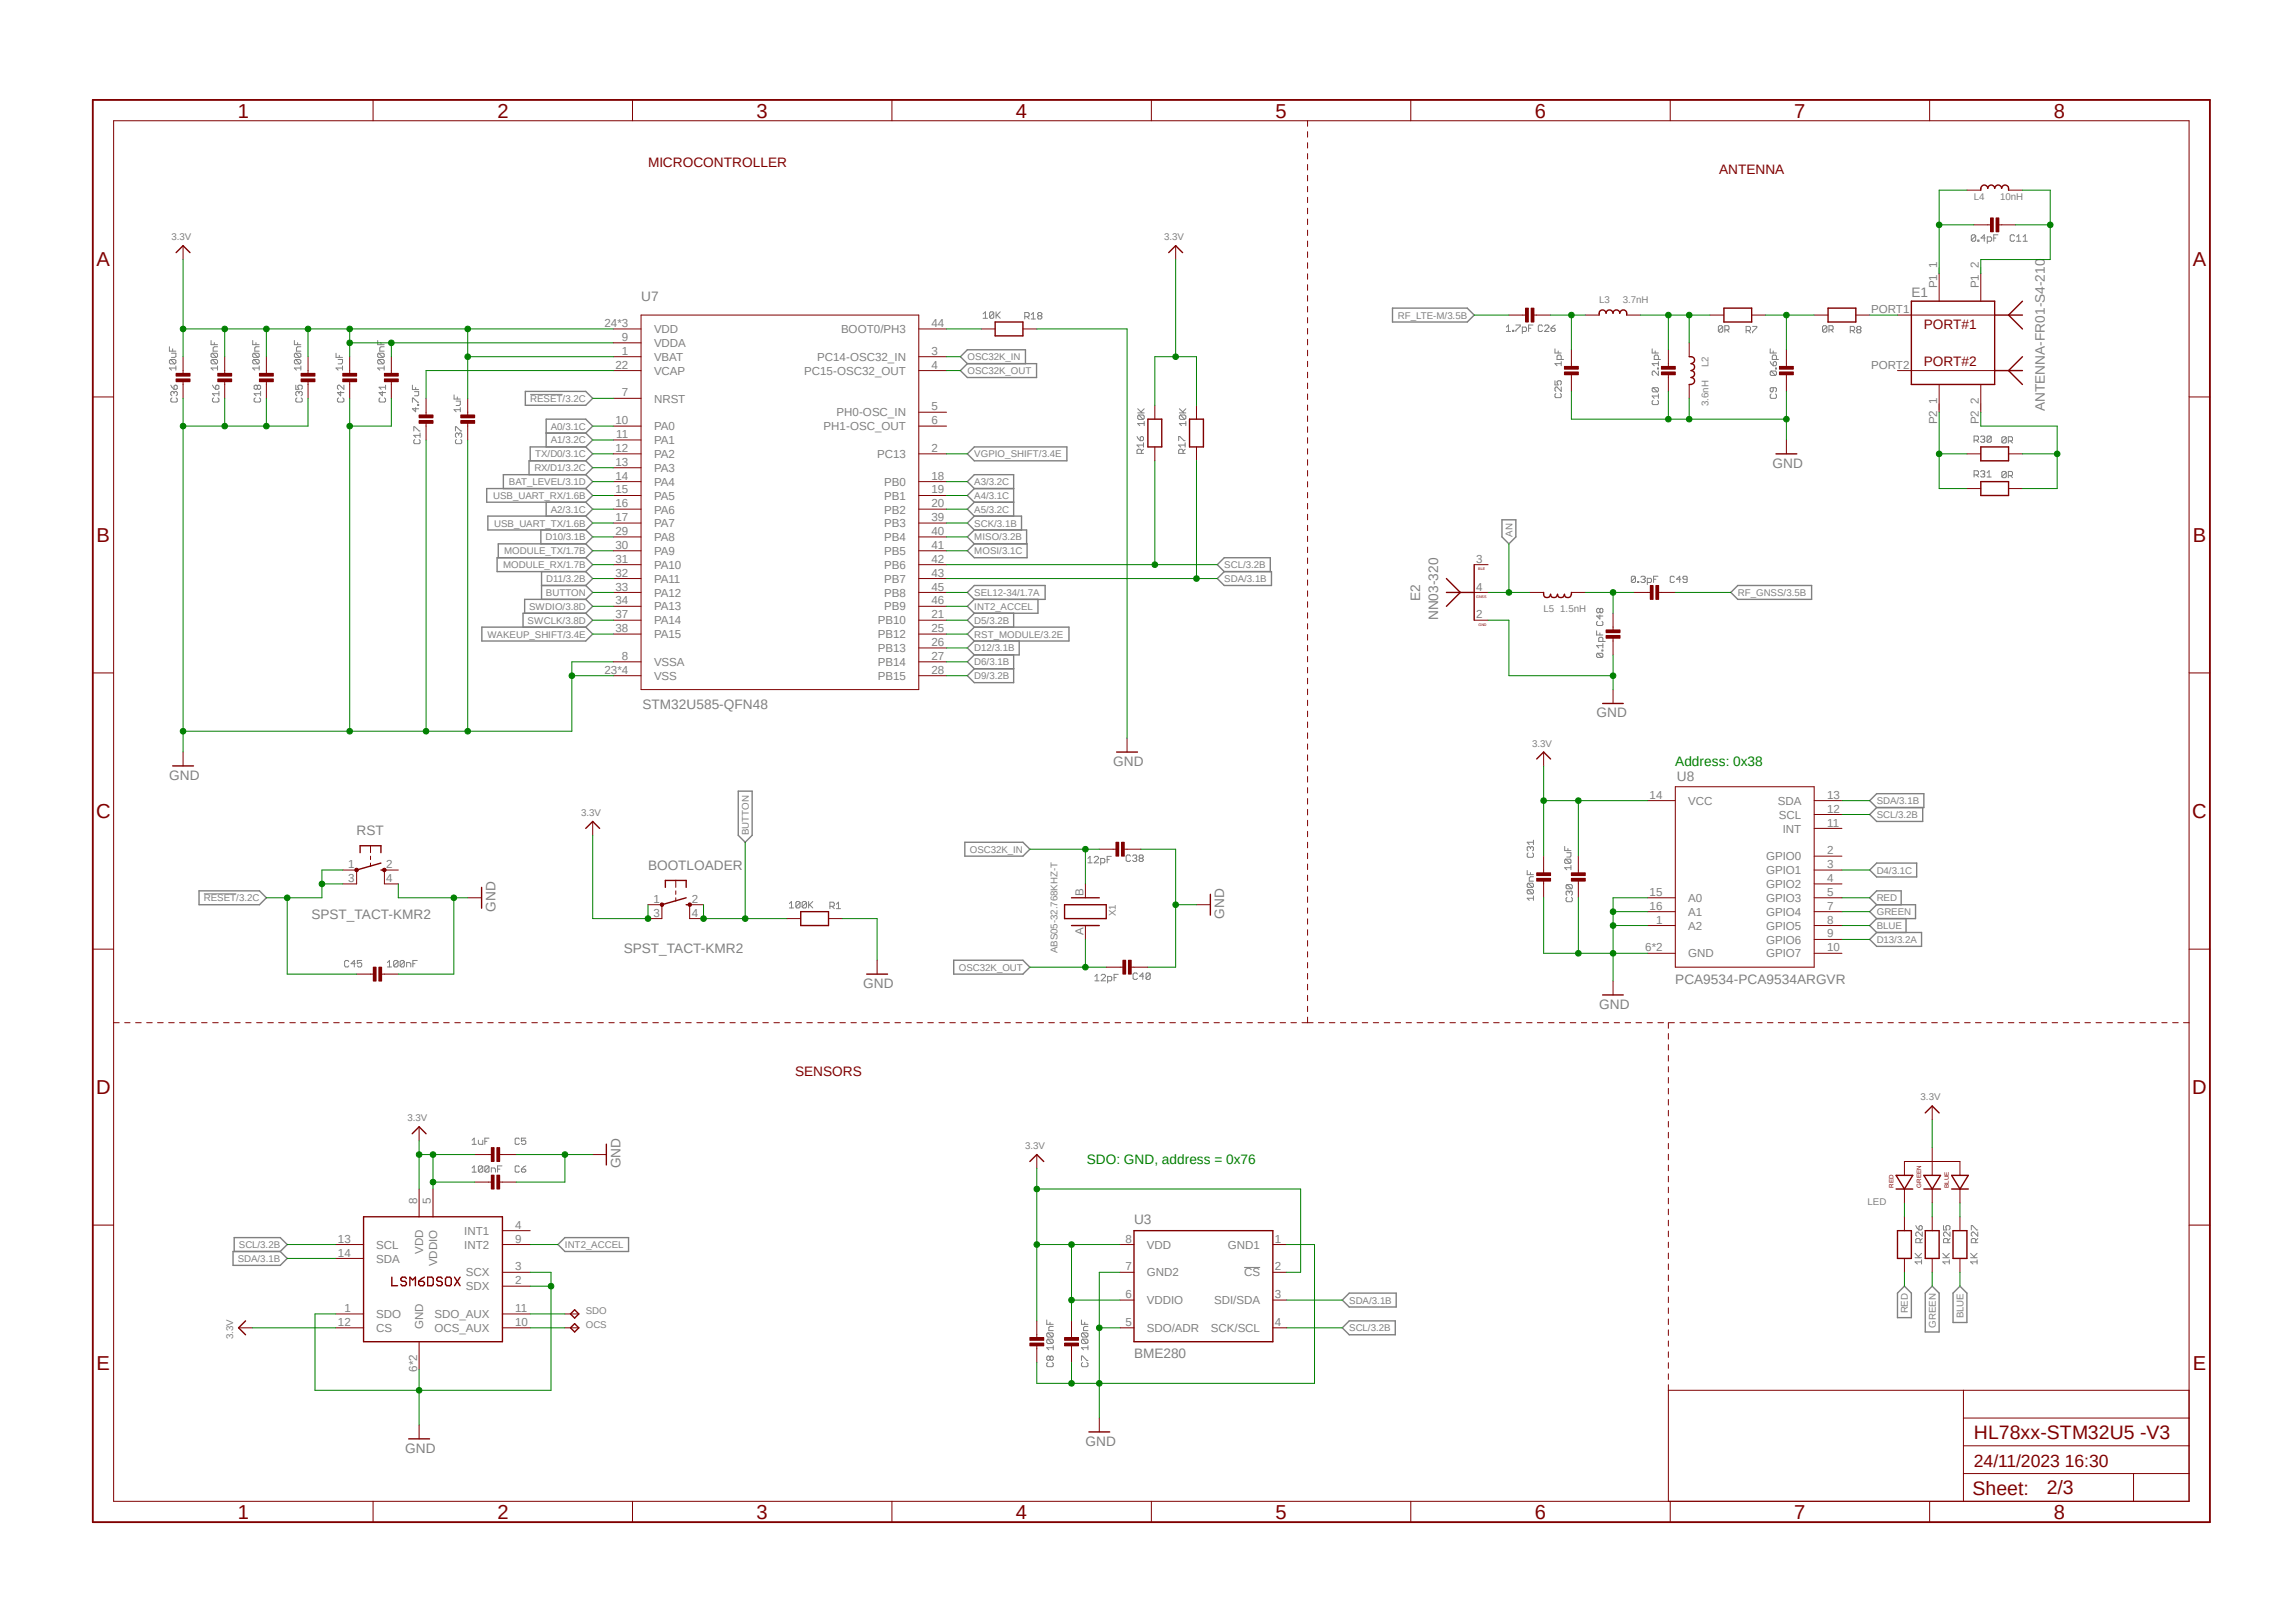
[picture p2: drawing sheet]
<svg xmlns="http://www.w3.org/2000/svg" width="420mm" height="297mm" viewBox="0 0 420 297" stroke-linecap="round" stroke-linejoin="round" font-family="sans-serif">
<defs><g id="words">
<g font-size="3.7" fill="#800000">
<text x="43.5" y="21.5">1</text>
<text x="91" y="21.5">2</text>
<text x="138.4" y="21.5">3</text>
<text x="185.8" y="21.5">4</text>
<text x="233.3" y="21.5">5</text>
<text x="280.8" y="21.5">6</text>
<text x="328.2" y="21.5">7</text>
<text x="375.7" y="21.5">8</text>
<text x="17.7" y="48.7">A</text>
<text x="401.1" y="48.7">A</text>
<text x="17.7" y="99.2">B</text>
<text x="401.1" y="99.2">B</text>
<text x="17.6" y="149.7">C</text>
<text x="401" y="149.7">C</text>
<text x="17.6" y="200.3">D</text>
<text x="401" y="200.3">D</text>
<text x="17.7" y="250.8">E</text>
<text x="401.1" y="250.8">E</text>
<text x="43.5" y="278">1</text>
<text x="91" y="278">2</text>
<text x="138.4" y="278">3</text>
<text x="185.8" y="278">4</text>
<text x="233.3" y="278">5</text>
<text x="280.8" y="278">6</text>
<text x="328.2" y="278">7</text>
<text x="375.7" y="278">8</text>
</g>
<g font-size="3.6" fill="#800000">
<text x="361.1" y="263.3">HL78xx-STM32U5 -V3</text>
<text x="360.8" y="273.6">Sheet:</text>
<text x="374.4" y="273.5">2/3</text>
</g>
<text font-size="3.2" fill="#800000" x="361.1" y="268.4">24/11/2023 16:30</text>
<g font-size="2.5" fill="#800000">
<text x="118.5" y="30.6">MICROCONTROLLER</text>
<text x="314.5" y="31.9">ANTENNA</text>
<text x="351.9" y="60.2">PORT#1</text>
<text x="351.9" y="67.1">PORT#2</text>
<text x="145.5" y="196.9">SENSORS</text>
</g>
<g font-size="2.5" fill="#808080">
<text x="117.3" y="55.1">U7</text>
<text x="349.6" y="54.4">E1</text>
<text x="374" y="75.2" transform="rotate(-90 374 75.2)">ANTENNA-FR01-S4-210</text>
<text x="324.2" y="85.6">GND</text>
<text x="259.8" y="109.9" transform="rotate(-90 259.8 109.9)">E2</text>
<text x="263.1" y="113.5" transform="rotate(-90 263.1 113.5)">NN03-320</text>
<text x="117.5" y="129.8">STM32U585-QFN48</text>
<text x="292" y="131.3">GND</text>
<text x="30.9" y="142.7">GND</text>
<text x="203.6" y="140.2">GND</text>
<text x="306.7" y="143">U8</text>
<text x="65.2" y="152.9">RST</text>
<text x="118.5" y="159.2">BOOTLOADER</text>
<text x="90.6" y="166.8" transform="rotate(-90 90.6 166.8)">GND</text>
<text x="57" y="168.1">SPST_TACT-KMR2</text>
<text x="223.9" y="168.1" transform="rotate(-90 223.9 168.1)">GND</text>
<text x="114.1" y="174.5">SPST_TACT-KMR2</text>
<text x="157.9" y="180.8">GND</text>
<text x="292.5" y="184.6">GND</text>
<text x="306.5" y="180">PCA9534-PCA9534ARGVR</text>
<text x="113.5" y="213.8" transform="rotate(-90 113.5 213.8)">GND</text>
<text x="207.4" y="223.9">U3</text>
<text x="207.4" y="248.6">BME280</text>
<text x="74.1" y="265.9">GND</text>
<text x="198.5" y="264.6">GND</text>
</g>
<g font-size="2.5" fill="#008000">
<text x="306.5" y="140.2">Address: 0x38</text>
<text x="198.8" y="213.1">SDO: GND, address = 0x76</text>
</g>
<g font-size="2.1" fill="#808080">
<text x="354.4" y="52.8" transform="rotate(-90 354.4 52.8)">P1_1</text>
<text x="362" y="52.8" transform="rotate(-90 362 52.8)">P1_2</text>
<text x="110.6" y="59.8">24*3</text>
<text x="170.4" y="59.8">44</text>
<text x="342.3" y="57.3">PORT1</text>
<text x="113.7" y="64.9">1</text>
<text x="113.7" y="62.4">9</text>
<text x="119.6" y="63.5">VDDA</text>
<text x="119.6" y="61">VDD</text>
<text x="153.8" y="61">BOOT0/PH3</text>
<text x="170.4" y="64.9">3</text>
<text x="112.6" y="67.4">22</text>
<text x="119.6" y="66">VBAT</text>
<text x="119.6" y="68.6">VCAP</text>
<text x="147.1" y="68.6">PC15-OSC32_OUT</text>
<text x="149.5" y="66">PC14-OSC32_IN</text>
<text x="170.4" y="67.4">4</text>
<text x="342.3" y="67.4">PORT2</text>
<text x="112.6" y="77.6">10</text>
<text x="113.7" y="72.5">7</text>
<text x="119.6" y="73.7">NRST</text>
<text x="153" y="76.2">PH0-OSC_IN</text>
<text x="170.4" y="77.6">6</text>
<text x="170.4" y="75.1">5</text>
<text x="354.4" y="77.6" transform="rotate(-90 354.4 77.6)">P2_1</text>
<text x="362" y="77.6" transform="rotate(-90 362 77.6)">P2_2</text>
<text x="112.6" y="82.7">12</text>
<text x="112.7" y="80.1">11</text>
<text x="119.6" y="78.7">PA0</text>
<text x="119.6" y="81.3">PA1</text>
<text x="119.6" y="83.8">PA2</text>
<text x="150.7" y="78.7">PH1-OSC_OUT</text>
<text x="160.4" y="83.8">PC13</text>
<text x="170.4" y="82.7">2</text>
<text x="112.6" y="85.2">13</text>
<text x="112.6" y="87.8">14</text>
<text x="119.6" y="86.4">PA3</text>
<text x="119.6" y="88.9">PA4</text>
<text x="161.8" y="88.9">PB0</text>
<text x="170.4" y="87.8">18</text>
<text x="112.6" y="90.3">15</text>
<text x="112.6" y="92.8">16</text>
<text x="112.6" y="95.4">17</text>
<text x="119.6" y="91.4">PA5</text>
<text x="119.6" y="94">PA6</text>
<text x="161.8" y="91.4">PB1</text>
<text x="161.8" y="94">PB2</text>
<text x="170.4" y="90.3">19</text>
<text x="170.4" y="92.8">20</text>
<text x="170.4" y="95.4">39</text>
<text x="112.6" y="97.9">29</text>
<text x="112.6" y="100.5">30</text>
<text x="119.6" y="96.5">PA7</text>
<text x="119.6" y="99">PA8</text>
<text x="119.6" y="101.6">PA9</text>
<text x="161.8" y="101.6">PB5</text>
<text x="161.8" y="96.5">PB3</text>
<text x="161.8" y="99">PB4</text>
<text x="170.4" y="100.5">41</text>
<text x="170.4" y="97.9">40</text>
<text x="112.6" y="103">31</text>
<text x="112.6" y="105.5">32</text>
<text x="119.6" y="104.1">PA10</text>
<text x="119.6" y="106.6">PA11</text>
<text x="161.8" y="104.1">PB6</text>
<text x="161.8" y="106.6">PB7</text>
<text x="170.4" y="103">42</text>
<text x="170.4" y="105.5">43</text>
<text x="270" y="103">3</text>
<text x="112.6" y="108.1">33</text>
<text x="112.6" y="110.6">34</text>
<text x="112.6" y="113.2">37</text>
<text x="119.6" y="109.2">PA12</text>
<text x="119.6" y="111.7">PA13</text>
<text x="161.8" y="109.2">PB8</text>
<text x="161.8" y="111.7">PB9</text>
<text x="170.4" y="108.1">45</text>
<text x="170.4" y="113.2">21</text>
<text x="170.4" y="110.6">46</text>
<text x="270" y="108.1">4</text>
<text x="270" y="113.2">2</text>
<text x="112.6" y="115.7">38</text>
<text x="119.6" y="116.8">PA15</text>
<text x="119.6" y="114.3">PA14</text>
<text x="160.6" y="114.3">PB10</text>
<text x="160.6" y="119.3">PB13</text>
<text x="160.6" y="116.8">PB12</text>
<text x="170.4" y="118.2">26</text>
<text x="170.4" y="115.7">25</text>
<text x="110.6" y="123.3">23*4</text>
<text x="113.7" y="120.8">8</text>
<text x="119.6" y="124.4">VSS</text>
<text x="119.6" y="121.9">VSSA</text>
<text x="160.6" y="121.9">PB14</text>
<text x="160.6" y="124.4">PB15</text>
<text x="170.4" y="120.8">27</text>
<text x="170.4" y="123.3">28</text>
<text x="301.8" y="146.2">14</text>
<text x="308.8" y="147.3">VCC</text>
<text x="325.2" y="147.3">SDA</text>
<text x="325.4" y="149.8">SCL</text>
<text x="334.2" y="148.7">12</text>
<text x="334.2" y="146.2">13</text>
<text x="326.1" y="152.4">INT</text>
<text x="334.2" y="151.3">11</text>
<text x="63.7" y="158.9">1</text>
<text x="63.7" y="161.4">3</text>
<text x="70.7" y="161.4">4</text>
<text x="70.7" y="158.9">2</text>
<text x="323" y="157.4">GPIO0</text>
<text x="323" y="160">GPIO1</text>
<text x="334.2" y="156.3">2</text>
<text x="334.2" y="158.9">3</text>
<text x="334.2" y="161.4">4</text>
<text x="119.5" y="165.2">1</text>
<text x="119.5" y="167.8">3</text>
<text x="126.5" y="167.8">4</text>
<text x="126.5" y="165.2">2</text>
<text x="198.2" y="164" transform="rotate(-90 198.2 164)">B</text>
<text x="301.8" y="164">15</text>
<text x="301.8" y="166.5">16</text>
<text x="308.8" y="165.1">A0</text>
<text x="308.8" y="167.6">A1</text>
<text x="323" y="162.5">GPIO2</text>
<text x="323" y="165.1">GPIO3</text>
<text x="323" y="167.6">GPIO4</text>
<text x="334.2" y="164">5</text>
<text x="334.2" y="166.5">7</text>
<text x="198.2" y="171.1" transform="rotate(-90 198.2 171.1)">A</text>
<text x="302.9" y="169">1</text>
<text x="308.8" y="170.1">A2</text>
<text x="323" y="170.1">GPIO5</text>
<text x="323" y="172.7">GPIO6</text>
<text x="334.2" y="169">8</text>
<text x="334.2" y="171.5">9</text>
<text x="300.9" y="174.1">6*2</text>
<text x="308.8" y="175.2">GND</text>
<text x="323" y="175.2">GPIO7</text>
<text x="334.2" y="174.1">10</text>
<text x="76.3" y="220.3" transform="rotate(-90 76.3 220.3)">8</text>
<text x="78.8" y="220.3" transform="rotate(-90 78.8 220.3)">5</text>
<text x="61.8" y="227.4">13</text>
<text x="84.9" y="226">INT1</text>
<text x="94.2" y="224.9">4</text>
<text x="94.2" y="227.4">9</text>
<text x="205.9" y="227.4">8</text>
<text x="233.2" y="227.4">1</text>
<text x="61.8" y="230">14</text>
<text x="68.8" y="228.5">SCL</text>
<text x="68.8" y="231.1">SDA</text>
<text x="77.4" y="229.5" transform="rotate(-90 77.4 229.5)">VDD</text>
<text x="80" y="231.7" transform="rotate(-90 80 231.7)">VDDIO</text>
<text x="84.9" y="228.5">INT2</text>
<text x="85.2" y="233.6">SCX</text>
<text x="94.2" y="232.5">3</text>
<text x="205.9" y="232.5">7</text>
<text x="209.8" y="233.6">GND2</text>
<text x="209.8" y="228.5">VDD</text>
<text x="224.6" y="228.5">GND1</text>
<text x="227.6" y="233.6">CS</text>
<text x="233.2" y="232.5">2</text>
<text x="85.2" y="236.1">SDX</text>
<text x="94.2" y="235">2</text>
<text x="205.9" y="237.6">6</text>
<text x="209.8" y="238.7">VDDIO</text>
<text x="222.1" y="238.7">SDI/SDA</text>
<text x="233.2" y="237.6">3</text>
<text x="61.8" y="242.7">12</text>
<text x="63" y="240.1">1</text>
<text x="68.8" y="243.8">CS</text>
<text x="68.8" y="241.2">SDO</text>
<text x="77.4" y="243.2" transform="rotate(-90 77.4 243.2)">GND</text>
<text x="79.5" y="243.8">OCS_AUX</text>
<text x="79.5" y="241.2">SDO_AUX</text>
<text x="94.2" y="242.7">10</text>
<text x="94.2" y="240.1">11</text>
<text x="205.9" y="242.7">5</text>
<text x="209.8" y="243.8">SDO/ADR</text>
<text x="221.5" y="243.8">SCK/SCL</text>
<text x="233.2" y="242.7">4</text>
<text x="76.3" y="251" transform="rotate(-90 76.3 251)">6*2</text>
</g>
<g font-size="1.8" fill="#808080">
<text x="361.1" y="36.6">L4</text>
<text x="365.9" y="36.6">10nH</text>
<text x="31.4" y="43.9">3.3V</text>
<text x="212.9" y="43.9">3.3V</text>
<text x="255.7" y="58.3">RF_LTE-M/3.5B</text>
<text x="292.5" y="55.4">L3</text>
<text x="296.8" y="55.4">3.7nH</text>
<text x="177" y="65.9">OSC32K_IN</text>
<text x="177" y="68.5">OSC32K_OUT</text>
<text x="312.5" y="67.2" transform="rotate(-90 312.5 67.2)">L2</text>
<text x="97" y="73.5">RESET/3.2C</text>
<text x="312.5" y="74.3" transform="rotate(-90 312.5 74.3)">3.6nH</text>
<text x="97.9" y="83.7">TX/D0/3.1C</text>
<text x="100.8" y="78.6">A0/3.1C</text>
<text x="100.8" y="81.2">A1/3.2C</text>
<text x="178.2" y="83.7">VGPIO_SHIFT/3.4E</text>
<text x="93.1" y="88.8">BAT_LEVEL/3.1D</text>
<text x="97.7" y="86.2">RX/D1/3.2C</text>
<text x="178.2" y="88.8">A3/3.2C</text>
<text x="90.2" y="91.3">USB_UART_RX/1.6B</text>
<text x="100.8" y="93.9">A2/3.1C</text>
<text x="178.2" y="91.3">A4/3.1C</text>
<text x="178.2" y="93.9">A5/3.2C</text>
<text x="90.4" y="96.4">USB_UART_TX/1.6B</text>
<text x="92.2" y="101.4">MODULE_TX/1.7B</text>
<text x="99.8" y="98.9">D10/3.1B</text>
<text x="178.2" y="98.9">MISO/3.2B</text>
<text x="178.2" y="101.4">MOSI/3.1C</text>
<text x="178.2" y="96.4">SCK/3.1B</text>
<text x="276.7" y="98.3" transform="rotate(-90 276.7 98.3)">AN</text>
<text x="92" y="104">MODULE_RX/1.7B</text>
<text x="99.9" y="106.5">D11/3.2B</text>
<text x="223.9" y="106.5">SDA/3.1B</text>
<text x="223.9" y="104">SCL/3.2B</text>
<text x="96.8" y="111.6">SWDIO/3.8D</text>
<text x="99.9" y="109.1">BUTTON</text>
<text x="178.2" y="111.6">INT2_ACCEL</text>
<text x="178.2" y="109.1">SEL12-34/1.7A</text>
<text x="282.4" y="112">L5</text>
<text x="285.4" y="112">1.5nH</text>
<text x="317.9" y="109.1">RF_GNSS/3.5B</text>
<text x="89.2" y="116.7">WAKEUP_SHIFT/3.4E</text>
<text x="96.5" y="114.1">SWCLK/3.8D</text>
<text x="178.2" y="114.1">D5/3.2B</text>
<text x="178.2" y="119.2">D12/3.1B</text>
<text x="178.2" y="116.7">RST_MODULE/3.2E</text>
<text x="178.2" y="124.3">D9/3.2B</text>
<text x="178.2" y="121.8">D6/3.1B</text>
<text x="280.2" y="136.6">3.3V</text>
<text x="106.3" y="149.3">3.3V</text>
<text x="343.3" y="147.2">SDA/3.1B</text>
<text x="343.3" y="149.7">SCL/3.2B</text>
<text x="136.9" y="152.9" transform="rotate(-90 136.9 152.9)">BUTTON</text>
<text x="177.4" y="156">OSC32K_IN</text>
<text x="343.3" y="159.9">D4/3.1C</text>
<text x="37.3" y="164.9">RESET/3.2C</text>
<text x="204.1" y="167.6" transform="rotate(-90 204.1 167.6)">X1</text>
<text x="343.3" y="164.9">RED</text>
<text x="343.3" y="167.5">GREEN</text>
<text x="343.3" y="170">BLUE</text>
<text x="343.3" y="172.6">D13/3.2A</text>
<text x="175.4" y="177.6">OSC32K_OUT</text>
<text x="193.5" y="174.5" transform="rotate(-90 193.5 174.5)">ABS05-32.768KHZ-T</text>
<text x="351.3" y="201.4">3.3V</text>
<text x="74.5" y="205.2">3.3V</text>
<text x="187.5" y="210.3">3.3V</text>
<text x="341.6" y="220.4">LED</text>
<text x="43.5" y="230.9">SDA/3.1B</text>
<text x="43.7" y="228.4">SCL/3.2B</text>
<text x="103.3" y="228.4">INT2_ACCEL</text>
<text x="246.8" y="238.6">SDA/3.1B</text>
<text x="42.6" y="245.1" transform="rotate(-90 42.6 245.1)">3.3V</text>
<text x="107.1" y="240.5">SDO</text>
<text x="107.1" y="243">OCS</text>
<text x="246.8" y="243.6">SCL/3.2B</text>
<text x="349" y="240.4" transform="rotate(-90 349 240.4)">RED</text>
<text x="354.1" y="243" transform="rotate(-90 354.1 243)">GREEN</text>
<text x="359.2" y="241.3" transform="rotate(-90 359.2 241.3)">BLUE</text>
</g>
<g font-size="1.1" fill="#800000">
<text x="346.3" y="217.4" transform="rotate(-90 346.3 217.4)">RED</text>
<text x="351.4" y="217.4" transform="rotate(-90 351.4 217.4)">GREEN</text>
<text x="356.5" y="217.4" transform="rotate(-90 356.5 217.4)">BLUE</text>
</g>
<g font-size=".7" fill="#800000">
<text x="270.4" y="104.4">BLE</text>
<text x="270" y="109.4">GNSS</text>
<text x="270.5" y="114.5">GND</text>
</g>
</g></defs>
<path d="M16.5 17.9l388.1 261.2M404.6 17.9l-388.1 261.2" fill="none" stroke="#fff" stroke-width=".18"/>
<g fill="none" stroke="#808080" stroke-width=".18">
<path d="M179.8 57.4l.5-.3v1.2M179.8 58.3h.8M181.8 57.3v.7l-.2 .3h-.4l-.2-.3M181.8 57.3l-.2-.2h-.4l-.2 .2v.7M181.8 57.3l-.8 .7M182.2 57.1v1.2M182.4 57.7l.6 .6M183 57.1l-.8 .7M187.5 58h.5l.3-.2v-.4l-.3-.2h-.5v1.2M187.9 58l.4 .4M188.6 57.6l.4-.4v1.2M188.6 58.4h.8"/>
<path d="M190 57.8l-.2-.2 .2-.4h.4l.2 .2-.2 .4M190 57.8l-.2 .2 .2 .4h.4l.2-.2v-.2l-.2-.2M190 57.8h.4M275.5 59.9l.4-.4v1.2M277.3 59.5h.8v.2l-.8 .8v.2M280.4 59.5h-.8v1.2M282.2 59.7l-.2-.2h-.4l-.2 .2v.8l.2 .2h.4l.2-.2M282.5 59.7l.2-.2h.4l.2 .2v.2l-.8 .8h.8M284.5 59.5l-.8 .6M315.1 59.8l-.2-.2h-.4l-.2 .2v.8M315.1 59.8v.8l-.2 .2h-.4l-.2-.2M315.1 59.8l-.8 .8"/>
<path d="M320.6 59.7h.8v.2l-.8 .8v.2M334.2 59.8l-.2-.2h-.4l-.2 .2v.8M334.2 59.8v.8l-.2 .2h-.4l-.2-.2M334.2 59.8l-.8 .8M361.4 43.2l-.2-.2h-.4l-.2 .2v.7M361.4 43.2v.7l-.2 .3h-.4l-.2-.3M361.4 43.2l-.8 .7M361.8 43.9h.2v.3h-.2zM363.1 43.6h-.7l.6-.6v1.2M363.5 44.2h.6l.2-.3v-.3l-.2-.3h-.6v1.2M364.7 43.6h.4M365.5 43h-.8v1.2"/>
<path d="M368.5 43.2l-.2-.2h-.4l-.2 .2v.7l.2 .3h.4l.2-.3M368.9 44.2h.8M368.9 43.3l.4-.3v1.2M370.1 44.2h.7M370.1 43.3l.4-.3v1.2M31 63.5v.8h1.2M31.2 65.8l-.2 .2v.4l.2 .2h.8M31.2 65.8h.8l.2 .2v.4l-.2 .2M31.2 65.8l.8 .8M31.2 70.5l.6 .7M31.4 64.6h.8v.6l-.2 .2h-.6M31.5 72.8l-.3 .2v.4l.3 .2h.7l.2-.2v-.4l-.2-.2"/>
<path d="M31.6 63.8v.5M31.8 71.8l-.2-.2-.4 .2v.4l.3 .2M31.8 71.8l.2-.2 .4 .2v.4l-.2 .2M31.8 70.7l.4-.2 .2 .2v.4l-.2 .1h-.4zM31.8 71.8v.3M32.2 67.4h-1.2l.4 .3M32.2 67v.7M38.6 62.3v.8h1.2M38.8 65.8l-.2 .2v.4l.2 .2h.8M38.8 65.8h.8l.2 .2v.4l-.2 .2M38.8 64.6l-.2 .2v.4l.2 .2h.8M38.8 64.6h.8l.2 .2v.4l-.2 .2"/>
<path d="M38.8 65.8l.8 .8M38.8 64.6l.8 .8M38.9 70.5l.6 .7M39.1 72.8l-.2 .2v.4l.2 .2h.7l.2-.2v-.4l-.2-.2M39.2 62.7v.4M39.6 70.5l.4 .2v.4l-.2 .1h-.3v-.5zM39.8 67.4h-1.2l.4 .3M39.8 63.5h-.6l-.2 .2v.6h.8M39.8 67v.7M40 72.1h-1.1l.3 .3M40 71.6v.8M46.2 62.3v.8h1.2"/>
<path d="M46.4 65.8l-.2 .2v.4l.2 .2h.8M46.4 65.8h.8l.2 .2v.4l-.2 .2M46.4 64.6l-.2 .2v.4l.2 .2h.8M46.4 64.6h.8l.2 .2v.4l-.2 .2M46.4 65.8l.8 .8M46.4 64.6l.8 .8M46.7 72.8l-.2 .2v.4l.2 .2h.8l.2-.2v-.4l-.2-.2M46.8 62.7v.4M47.1 70.7l-.2-.2-.4 .2v.4l.2 .1 .4-.1M47.1 70.7l.1-.2 .5 .2v.4l-.2 .1-.4-.1M47.1 70.7v.4M47.4 67.4h-1.2l.4 .3"/>
<path d="M47.4 63.5h-.6l-.2 .2v.6h.8M47.4 67v.7M47.7 71.6v.8M47.7 72.1h-1.2l.4 .3M53.8 62.3v.8h1.2M54.1 65.8l-.3 .2v.4l.3 .2h.7M54.1 65.8h.7l.2 .2v.4l-.2 .2M54.1 64.6l-.3 .2v.4l.3 .2h.7M54.1 64.6h.7l.2 .2v.4l-.2 .2M54.1 65.8l.7 .8M54.1 64.6l.7 .8M54.1 70.5v.7h.6l-.2-.3v-.2l.2-.2h.4l.2 .2v.4l-.2 .1"/>
<path d="M54.3 72.8l-.2 .2v.4l.2 .2h.8l.2-.2v-.4l-.2-.2M54.4 62.7v.4M54.7 71.8l-.2-.2-.4 .2v.4l.2 .2M54.7 71.8l.2-.2h.2l.2 .2v.4l-.2 .2M54.7 71.8v.3M55 67.4h-1.2l.4 .3M55 63.5h-.6l-.2 .2v.6h.8M55 67v.7M61.5 64.6v.8h1.2M61.8 65.8h.9v.6l-.3 .2h-.6M61.9 72.8l-.2 .2v.4l.2 .2h.8l.2-.2v-.4l-.2-.2M62.1 65v.4"/>
<path d="M62.3 71.6v.8l-.6-.6h1.2M62.7 67.4h-1.2l.3 .3M62.7 67v.7M62.9 70.5v.7l-.8-.7-.4 .2v.4l.2 .1M69.1 62.3v.8h1.2M69.3 64.6h.8l.2 .2v.4l-.2 .2M69.3 65.8h.8l.2 .2v.4l-.2 .2M69.3 65.8l-.2 .2v.4l.2 .2h.8M69.3 64.6l-.2 .2v.4l.2 .2h.8M69.3 65.8l.8 .8M69.3 64.6l.8 .8M69.5 72.8l-.2 .2v.4l.2 .2h.8l.2-.2v-.4l-.2-.2"/>
<path d="M69.7 62.7v.4M69.9 71.6v.8l-.6-.6h1.2M70.3 67.4h-1.2l.4 .3M70.3 67v.7M70.3 63.5h-.6l-.2 .2v.6h.8M70.5 70.5v.7M70.5 70.9h-1.2l.4 .3M75.4 70.5v.8h1.2M75.4 73.6v-.7h.2l.8 .7h.2M75.7 78.9v-.8h.2l.8 .8h.1M75.8 71.7h.8v.6l-.2 .1h-.6M76 74.6v.8l-.6-.6h1.2"/>
<path d="M76 70.9v.4M76.4 74h.2v.2h-.2zM76.8 79.2v.9M76.8 79.7h-1.1l.4 .4M83.1 72.3v.7h1.1M83.3 78.9v-.8h.2l.8 .8h.2M83.4 73.4h.8v.6l-.2 .2h-.6M83.7 72.6v.4M83.9 79.5l-.2-.3h-.2l-.2 .3v.3l.2 .3M83.9 79.5l.2-.3h.2l.2 .3v.3l-.2 .3M83.9 79.5v.2M84.2 75h-1.1l.3 .4"/>
<path d="M84.2 74.6v.8M97 72.2h5.9M208 79.9l.6 .7M208.1 75.6h1.2M208.1 74.8l.8 .8M208.3 75.9h.8l.2 .3v.3l-.2 .3M208.3 75.9l-.2 .3v.3l.2 .3h.8M208.3 75.9l.8 .9M209.3 77.5h-1.2l.4 .4M209.3 77.1v.8M209.3 74.8l-.6 .6M215.7 75.6h1.2"/>
<path d="M215.7 74.8l.8 .8M215.9 75.9l-.2 .3v.3l.2 .3h.8M215.9 75.9h.8l.2 .3v.3l-.2 .3M215.9 75.9l.8 .9M216.9 77.5h-1.2l.4 .4M216.9 77.1v.8M216.9 74.8l-.6 .6M275.5 60.7h.8M276.7 60.5h.2v.2h-.2zM278.5 60.7h.6l.1-.2v-.4l-.1-.2h-.6v1.1M279.6 60.1h.4M283.7 60.1h.6l.2 .4-.2 .2h-.4l-.2-.2z"/>
<path d="M284.4 63.8v.8h1.2M284.4 69.7v.7h.6l-.2-.6 .2-.1h.4l.2 .1v.4l-.2 .2M284.6 72l-.2 .2v.4l.2 .2h.8l.2-.2v-.4l-.2-.2M285 64.2v.4M285.6 65.8v-.6l-.2-.2h-.4l-.2 .2v.6h1.2M285.6 66.5h-1.2l.4 .4M285.6 66.2v.7M285.6 70.8v.8l-.8-.8h-.2l-.2 .2v.4l.2 .2M302.2 63.8v.8h1.2M302.4 71h.8l.2 .1v.4l-.2 .2M302.4 73.3l-.2 .1v.5l.2 .1h.8l.2-.1v-.5l-.2-.1M302.4 71l-.2 .1v.4l.2 .2h.8"/>
<path d="M302.4 71l.8 .7M302.8 64.2v.4M303.2 67.4h.2v.1h-.2zM303.4 65.8v-.6l-.2-.2h-.4l-.2 .2v.6h1.1M303.4 67.9v.8l-.8-.8h-.2l-.2 .2v.4l.2 .2M303.4 66.2v.7M303.4 72.1v.8M303.4 66.5h-1.2l.4 .4M303.4 72.5h-1.2l.4 .4M315.5 60.4h.6l.2-.2v-.4l-.2-.2h-.6v1.2M315.9 60.4l.4 .4M319.4 60.5h.6l.2-.2v-.4l-.2-.2h-.6v1.2"/>
<path d="M319.8 60.5l.4 .4M323.8 63.8v.8h1.2M323.8 66.2l.6 .7M324 67.9l-.2 .2v.4l.2 .2h.8M324 72.1l-.2 .2v.4l.2 .2h.8l.2-.2v-.4l-.2-.2M324 67.9h.8l.2 .2v.4l-.2 .2M324 67.9l.8 .8M324.4 71v.5l-.2 .2h-.2l-.2-.2v-.4l.2-.1h.8l.2 .1v.4l-.2 .2M324.4 64.2v.4M324.6 66.2h.2l.2 .2v.4l-.2 .1h-.4v-.5zM324.8 67.4h.2v.1h-.2zM325 65.8v-.6l-.2-.2h-.4l-.2 .2v.6h1.1"/>
<path d="M334.6 60.4h.6l.1-.2v-.4l-.1-.2h-.6v1.2M334.9 60.4l.4 .4M338.5 60.5h.5l.3-.2v-.4l-.3-.2h-.5v1.2M338.8 60.5l.5 .4M339.8 60.3l-.2-.2 .2-.4h.4l.2 .2-.2 .4M339.8 60.3l-.2 .2 .2 .4h.4l.2-.2-.2-.4M339.8 60.3h.4M362.3 80l.2-.2h.4l.2 .2-.2 .4M364.2 80l-.2-.2h-.4l-.1 .2v.8M364.2 80v.8l-.2 .1h-.4l-.1-.1M364.2 80l-.7 .8M75.9 80.4l-.2 .2v.4l.2 .2h.8l.1-.2v-.4l-.1-.2"/>
<path d="M83.5 80.4l-.2 .2v.4l.2 .2h.8l.2-.2v-.4l-.2-.2M208.6 80.1l.4-.2 .2 .2v.4l-.2 .1h-.4zM208.8 83v-.6l-.2-.2h-.4l-.2 .2v.6h1.2M209.2 82.2l-.4 .4M209.2 81.4h-1.2l.4 .4M209.2 81v.8M215.6 80.6v-.7h.2l.8 .7h.2M216.4 83v-.6l-.2-.2h-.4l-.2 .2v.6h1.2M216.8 81.4h-1.2l.4 .4M216.8 82.2l-.4 .4M216.8 81v.8M361.1 80.6h.6l.2-.2v-.4l-.2-.2h-.6v1.1"/>
<path d="M361.1 86.9h.6l.2-.2v-.4l-.2-.2h-.6v1.2M361.5 80.6l.4 .3M361.5 86.9l.4 .4M362.3 86.3l.2-.2h.4l.2 .2-.2 .4M362.7 80.4h.2M362.7 86.7h.2M362.9 80.4l.2 .2-.2 .3h-.4l-.2-.1M362.9 86.7l.2 .2-.2 .4h-.4l-.2-.2M363.5 87.3h.7M363.5 86.5l.4-.4v1.2M367 80.1l-.2-.2h-.4l-.2 .2v.8M367 86.4l-.2-.1h-.4l-.2 .1v.8"/>
<path d="M367 80.1v.8l-.2 .2h-.4l-.2-.2M367 86.4v.8l-.2 .2h-.4l-.2-.2M367 80.1l-.8 .8M367 86.4l-.8 .8M367.4 80.7h.6l.1-.2v-.4l-.1-.2h-.6v1.2M367.4 87h.6l.1-.1v-.5l-.1-.1h-.6v1.1M367.7 80.7l.4 .4M367.7 87l.4 .4M292.1 115.4v.8h1.1M292.2 119.5l-.1 .2v.4l.1 .2h.8M292.2 113.7l-.1 .2v.4l.1 .2h.8l.2-.2v-.4l-.2-.2M292.2 119.5h.8l.2 .2v.4l-.2 .2"/>
<path d="M292.2 119.5l.8 .8M292.7 111.5l-.3-.2h-.2l-.1 .2v.4l.1 .2h.2l.3-.2M292.7 111.5l.1-.2h.2l.2 .2v.4l-.2 .2h-.2l-.1-.2M292.7 111.5v.4M292.7 112.5v.8l-.6-.6h1.1M292.7 115.8v.4M293 119h.2v.1h-.2zM293.2 117.4v-.6l-.2-.2h-.3l-.3 .2v.6h1.2M293.2 117.8v.8M293.2 118.2h-1.1l.3 .4M299.2 105.6l-.2-.1h-.4l-.2 .1v.8M299.2 105.6v.8l-.2 .2h-.4l-.2-.2"/>
<path d="M299.2 105.6l-.8 .8M299.6 106.4h.2v.2h-.2zM300.1 105.6l.3-.1h.3l.2 .1v.2l-.2 .2M300.5 106h.2M300.7 106l.2 .2v.2l-.2 .2h-.3l-.3-.2M301.3 106.6h.6l.2-.2v-.4l-.2-.2h-.6v1.2M302.5 106h.4M303.3 105.5h-.8v1.1M306.3 105.6l-.2-.1h-.4l-.2 .1v.8l.2 .2h.4l.2-.2M307.5 106h-.8l.6-.5v1.1M308.6 106h-.6l-.2-.2 .2-.3h.4l.2 .1v.8l-.2 .2h-.4l-.2-.2M199 157.1l.4-.4v1.2"/>
<path d="M199 157.9h.8M200.2 156.9l.2-.2h.3l.3 .2v.2l-.8 .8h.8M201.3 157.9h.6l.2-.2v-.4l-.2-.2h-.6v1.2M202.5 157.3h.4M203.3 156.7h-.8v1.2M206.8 156.7l-.2-.2h-.4l-.2 .2v.7l.2 .2h.4l.2-.2M207.2 156.7l.2-.2h.4l.1 .2-.1 .4M207.6 157.1h.2M207.8 157.1l.1 .2-.1 .3h-.4l-.2-.2M208.5 157.1l-.1-.3 .1-.3h.4l.2 .2-.2 .4M208.5 157.1l-.1 .2 .1 .3h.4l.2-.2-.2-.3M208.5 157.1h.4"/>
<path d="M279.4 159.3v.8h1.1M279.5 156.1l-.1 .2v.4l.1 .2h.8l.2-.2v-.4l-.2-.2M280 155.1l.1-.2 .4 .2v.4l-.2 .2M280 155.1l-.3-.2-.3 .2v.4l.1 .2M280 155.1v.2M280 159.7v.4M280.5 153.8v.8M280.5 154.1h-1.1l.3 .5M286.2 154.9v.8h1.2M286.4 157.2h.8l.2 .2v.4l-.2 .2M286.4 157.2l-.2 .2v.4l.2 .2h.8M286.4 157.2l.8 .8"/>
<path d="M286.6 156h.8v.6l-.2 .2h-.6M286.8 155.3v.4M287.4 158.8h-1.2l.4 .4M287.4 158.4v.8M37.3 163.6h5.9M63.8 176l-.2-.2h-.4l-.2 .2v.7l.2 .3h.4l.2-.3M65 176.4h-.8l.6-.6v1.2M66.2 175.8h-.8v.6l.4-.3 .4 .3v.3l-.2 .3h-.4l-.2-.3M70.9 176.1l.3-.3v1.2M70.9 177h.7M72.8 176v.7l-.2 .3h-.4l-.2-.3M72.8 176l-.2-.2h-.4l-.2 .2v.7"/>
<path d="M72.8 176l-.8 .7M74 176v.7l-.2 .3h-.4l-.2-.3M74 176l-.2-.2h-.4l-.2 .2v.7M74 176l-.8 .7M74.4 177v-.9h.5l.2 .3v.6M75.5 176.4h.4M76.3 175.8h-.8v1.2M144.4 165.4l.4-.4v1.2M144.4 166.2h.8M146.3 165.2v.7l-.2 .3h-.3l-.2-.3M146.3 165.2l-.2-.2h-.3l-.2 .2v.7M146.3 165.2l-.7 .7"/>
<path d="M147.5 165.2v.7l-.2 .3h-.4l-.2-.3M147.5 165.2l-.2-.2h-.4l-.2 .2v.7M147.5 165.2l-.8 .7M147.9 165v1.2M148.1 165.6l.6 .6M148.7 165l-.8 .7M151.8 165.9h.6l.2-.2v-.4l-.2-.2h-.6v1.2M152.2 165.9l.4 .4M153 165.5l.4-.4v1.2M153 166.3h.8M200.3 178.7l.4-.4v1.2M200.3 179.5h.7"/>
<path d="M201.4 178.5l.2-.2h.4l.2 .2v.2l-.8 .8h.8M202.6 179.5h.6l.2-.2v-.4l-.2-.2h-.6v1.2M203.8 178.9h.4M204.6 178.3h-.8v1.2M208.1 178.3l-.2-.2h-.4l-.2 .2v.7l.2 .2h.4l.2-.2M209.2 178.6h-.8l.6-.5v1.1M210.4 178.3l-.2-.2h-.4l-.2 .2v.7M210.4 178.3v.7l-.2 .2h-.4l-.2-.2M210.4 178.3l-.8 .7M279.5 161.6h.8l.2 .2v.4l-.2 .2M279.5 162.8h.8l.2 .2v.4l-.2 .2M279.5 162.8l-.1 .2v.4l.1 .2h.8"/>
<path d="M279.5 161.6l-.1 .2v.4l.1 .2h.8M279.5 162.8l.8 .8M279.5 161.6l.8 .8M280.5 164.4h-1.1l.3 .4M280.5 164v.8M280.5 160.4h-.5l-.3 .3v.5h.8M286.6 164.2l-.1 .2v.4l.1 .2h.8l.2-.2v-.4l-.2-.2M286.6 161.9l-.1 .2v.4l.1 .1h.8M286.6 161.9h.8l.2 .2v.4l-.2 .1M286.6 161.9l.8 .7M287.1 163.2l-.2-.1-.4 .1v.4l.1 .2M287.1 163.2l.1-.1 .4 .1v.4l-.2 .2"/>
<path d="M287.1 163.2v.2M86.4 208.7l.3-.4v1.1M86.4 213.7l.3-.3v1.1M86.4 209.4h.7M86.4 214.5h.7M87.5 208.7v.6l.2 .1h.6v-.7M88.3 213.5l-.2-.1h-.4l-.2 .1v.8M88.3 213.5v.8l-.2 .2h-.4l-.2-.2M88.3 213.5l-.8 .8M88.7 208.9h.4M89.5 208.3h-.8v1.1M89.5 213.5l-.2-.1h-.4l-.2 .1v.8"/>
<path d="M89.5 213.5v.8l-.2 .2h-.4l-.2-.2M89.5 213.5l-.8 .8M89.9 214.5v-.8h.5l.2 .3v.5M91 214h.4M91.8 213.4h-.8v1.1M95 208.4l-.2-.1h-.4l-.2 .1v.9l.2 .1h.4l.2-.1M95 213.5l-.2-.1h-.4l-.2 .1v.8l.2 .2h.4l.2-.2M95.4 214h.6l.2 .1v.2l-.2 .2h-.4l-.2-.2zM96.2 208.3h-.8v.6l.4-.2 .4 .2v.4l-.2 .1h-.4l-.2-.1M96.2 213.4l-.8 .6M227.6 231.9h2.9M350.3 230.2h1.2"/>
<path d="M350.3 229.4l.8 .8M350.4 224.3l.6 .8M351 224.5l.2-.2 .4 .2v.4l-.2 .2h-.4zM351.2 227.4v-.6l-.2-.1h-.4l-.2 .1v.6h1.2M351.5 230.9h-1.2l.4 .4M351.5 230.5v.8M351.5 229.4l-.6 .6M351.6 225.5v.7l-.7-.7h-.3l-.2 .2v.4l.2 .1M351.6 226.7l-.4 .3M355.4 230.2h1.2M355.4 229.4l.8 .8M355.5 224.3v.8h.6l-.2-.4 .2-.4h.4l.2 .2v.4l-.2 .2"/>
<path d="M356.3 227.4v-.6l-.2-.1h-.4l-.2 .1v.6h1.2M356.6 230.9h-1.2l.4 .4M356.6 230.5v.8M356.6 229.4l-.6 .6M356.7 225.5v.7l-.8-.7h-.2l-.2 .2v.4l.2 .1M356.7 226.7l-.4 .3M360.5 230.2h1.2M360.5 229.4l.8 .8M360.6 225.1v-.8h.2l.8 .8h.2M361.4 227.4v-.6l-.2-.1h-.4l-.2 .1v.6h1.2M361.7 230.9h-1.2l.4 .4M361.7 230.5v.8"/>
<path d="M361.7 229.4l-.6 .6M361.8 225.5v.7l-.8-.7h-.2l-.2 .2v.4l.2 .1M361.8 226.7l-.4 .3M191.5 241.6v.8h1.2M191.7 243.9h.7l.3 .2v.4l-.3 .2M191.7 245.1h.7l.3 .2v.4l-.3 .2M191.7 249.3l-.2 .2v.4l.2 .2h.7l.3-.2v-.4l-.3-.2M191.7 245.1l-.2 .2v.4l.2 .2h.7M191.7 243.9l-.2 .2v.4l.2 .2h.7M191.7 245.1l.7 .8M191.7 243.9l.7 .8M192.1 248.4l.2-.2 .4 .2v.4l-.3 .2-.3-.2"/>
<path d="M192.1 248.4l-.2-.2-.4 .2v.4l.2 .2 .4-.2M192.1 242v.4M192.1 248.4v.4M192.7 246.6h-1.2l.4 .4M192.7 246.3v.7M192.7 242.7h-.6l-.2 .3v.5h.8M197.8 241.6v.8h1.2M197.8 249v-.8h.2l.8 .8h.2M198 245.1l-.2 .2v.4l.2 .2h.8M198 245.1h.8l.2 .2v.4l-.2 .2M198 243.9l-.2 .2v.4l.2 .2h.8M198 243.9h.8l.2 .2v.4l-.2 .2"/>
<path d="M198 249.3l-.2 .2v.4l.2 .2h.8l.2-.2v-.4l-.2-.2M198 245.1l.8 .8M198 243.9l.8 .8M198.4 242v.4M199 246.6h-1.2l.4 .4M199 242.7h-.6l-.2 .3v.5h.8M199 246.3v.7"/>
</g>
<g fill="none" stroke="#808080" stroke-width=".25">
<path d="M254.7 56.4h13.7l1.3 1.3-1.3 1.2h-13.7zM96.1 71.6h11l1.3 1.3-1.3 1.3h-11zM99.9 79.2h7.2M107.1 79.2l1.3-1.2-1.3-1.3h-7.2v5.1M107.1 79.2l1.3 1.3-1.3 1.3M177 66.5l-1.3-1.2 1.3-1.3h10.6v2.5M177 66.5h12.6v2.6h-12.6l-1.3-1.3zM98.9 97v2.5M99.9 91.9v2.5M107.1 81.8l1.3 1.3-1.3 1.2M107.1 84.3h-10.3v2.6M107.1 81.8h-10.1v2.5"/>
<path d="M107.1 94.4h-17.9v2.6h17.9M107.1 99.5h-16v2.6M107.1 89.4h-18.1v2.5h18.1M107.1 97l1.3 1.3-1.3 1.2M107.1 89.4l1.3 1.3-1.3 1.2M107.1 94.4l1.3 1.3-1.3 1.3M107.1 86.9l1.3 1.2-1.3 1.3M107.1 86.9h-15v2.5M107.1 99.5l1.3 1.3-1.3 1.3M107.1 84.3l1.3 1.3-1.3 1.3M107.1 91.9l1.3 1.3-1.3 1.2M178.2 81.8h17v2.5h-17l-1.2-1.2z"/>
<path d="M178.2 97l-1.2 1.3 1.2 1.2M178.2 97h9.6v2.5M178.2 94.4l-1.2 1.3 1.2 1.3M178.2 94.4h8.7v2.6M178.2 89.4l-1.2 1.3 1.2 1.2M178.2 89.4h7.2M178.2 91.9h7.2M178.2 89.4l-1.2-1.3 1.2-1.2h7.2v7.5M178.2 91.9l-1.2 1.3 1.2 1.2M274.7 95.1h2.6v3.2l-1.3 1.2-1.3-1.2zM88.1 114.8h19l1.3 1.2-1.3 1.3h-19zM99.1 107.1h8"/>
<path d="M99.1 104.6v5.1M107.1 102.1h-16.2v2.5h16.2M107.1 109.7h-11.1v2.5M107.1 112.2h-11.4v2.6M107.1 109.7l1.3 1.3-1.3 1.2M107.1 112.2l1.3 1.3-1.3 1.3M107.1 102.1l1.3 1.2-1.3 1.3M107.1 107.1l1.3 1.3-1.3 1.3M107.1 104.6l1.3 1.3-1.3 1.2M177 100.8l1.2-1.3h9.7v2.6h-9.7zM178.2 107.1h13v2.6h-13l-1.2-1.3zM178.2 109.7l-1.2 1.3 1.2 1.2"/>
<path d="M178.2 114.8h17.3v2.5h-17.3M178.2 112.2l-1.2 1.3 1.2 1.3M178.2 119.8l-1.2 1.3 1.2 1.3M178.2 117.3l-1.2 1.3 1.2 1.2M178.2 114.8l-1.2 1.2 1.2 1.3M185.4 112.2v2.6M185.4 119.8v5.1h-7.2l-1.2-1.2 1.2-1.3M186.4 117.3v2.5h-8.2M189.9 109.7v2.5h-11.7M222.7 105.9l1.2-1.3h8.7v2.5h-8.7zM223.9 104.6l-1.2-1.3 1.2-1.2h8.5v2.5M317.9 107.1h13.5v2.6h-13.5l-1.3-1.3z"/>
<path d="M178.2 122.4h7.2M135 144.8h2.6v8.1l-1.3 1.2-1.3-1.2zM176.5 154.1h10.6l1.3 1.3-1.3 1.3h-10.6zM343.3 145.2h8.6v2.6h-8.6l-1.3-1.3zM343.3 147.8l-1.3 1.3 1.3 1.2h8.4v-2.5M343.3 157.9h7.3v2.6h-7.3l-1.3-1.3zM36.4 163h11.1l1.2 1.3-1.2 1.3h-11.1zM174.5 175.7h12.6l1.3 1.3-1.3 1.3h-12.6zM343.3 165.6h7.1v2.5h-7.1M343.3 165.6l-1.3-1.3 1.3-1.3h4.5v2.6M343.3 168.1l-1.3 1.3 1.3 1.2M343.3 170.6h8.2v2.6h-8.2l-1.3-1.3z"/>
<path d="M343.3 165.6l-1.3 1.2 1.3 1.3M348.7 168.1v2.5M42.6 229h8.7l1.2 1.3-1.2 1.3h-8.7zM42.8 229v-2.5h8.5l1.2 1.3-1.2 1.2M102.1 227.8l1.2-1.3h11.7v2.5h-11.7zM245.5 237.9l1.3-1.3h8.6v2.6h-8.6zM348.4 235.4l1.2 1.2v4.5h-2.5v-4.5zM353.4 235.4l1.3 1.2v7.2h-2.5v-7.2zM358.5 235.4l1.3 1.2v5.4h-2.5v-5.4zM246.8 241.7h8.4v2.6h-8.4l-1.3-1.3z"/>
</g>
<g fill="none" stroke="#800000" stroke-width=".18">
<path d="M239.2 22.1v1M239.2 24.1v1M239.2 26.1v1M239.2 28.1v1M239.2 30.1v1M239.2 32.1v1M239.2 34.1v1M239.2 36.1v1M239.2 38.1v1M239.2 40.1v1M239.2 42.1v1M239.2 44.1v1"/>
<path d="M239.2 46.1v1M239.2 48.1v1M239.2 50.1v1M239.2 52.1v1M239.2 54.1v1M239.2 56.1v1M239.2 58.1v1M239.2 60.1v1M239.2 62.1v1M239.2 64.1v1M239.2 66.1v1M239.2 68.1v1"/>
<path d="M239.2 70.1v1M239.2 72.1v1M239.2 74.1v1M239.2 76.1v1M239.2 78.1v1M239.2 80.1v1M239.2 82.1v1M239.2 84.1v1M239.2 86.1v1M239.2 88.1v1M239.2 90.1v1M239.2 92.1v1"/>
<path d="M239.2 94.1v1M239.2 96.1v1M239.2 98.1v1M239.2 100.1v1M239.2 102.1v1M239.2 104.1v1M239.2 106.1v1M239.2 108.1v1M239.2 110.1v1M239.2 112.1v1M239.2 114.1v1M239.2 116.1v1"/>
<path d="M239.2 118.1v1M239.2 120.1v1M239.2 122.1v1M239.2 124.1v1M239.2 126.1v1M239.2 128.1v1M239.2 130.1v1M239.2 132.1v1M239.2 134.1v1M239.2 136.1v1M239.2 138.1v1M239.2 140.1v1"/>
<path d="M239.2 142.1v1M239.2 144.1v1M239.2 146.1v1.1M239.2 148.1v1M239.2 150.1v1M239.2 152.1v1M239.2 154.1v1.1M239.2 156.1v1M239.2 158.1v1M67.8 178.3h.7M69.6 178.3h.7M239.2 160.1v1"/>
<path d="M239.2 162.1v1.1M239.2 164.1v1M239.2 166.2v.9M239.2 168.1v1M239.2 170.1v1.1M239.2 172.1v1M239.2 174.2v.9M239.2 176.1v1M239.2 178.1v1.1M20.8 187.2h1M22.8 187.2h1M24.8 187.2h1"/>
<path d="M26.8 187.2h1.1M28.8 187.2h1M30.9 187.2h1M32.9 187.2h1M34.9 187.2h1M36.9 187.2h1M38.9 187.2h1M40.9 187.2h1M42.9 187.2h1M45 187.2h.9M46.9 187.2h1.1M49 187.2h1"/>
<path d="M51 187.2h1M53 187.2h1M55 187.2h1M57 187.2h1M59 187.2h1M61 187.2h1.1M63 187.2h1.1M65.1 187.2h1M67.1 187.2h1M69.1 187.2h1M71.1 187.2h1M73.1 187.2h1"/>
<path d="M75.1 187.2h1.1M77.1 187.2h1M79.2 187.2h1M81.2 187.2h1M83.2 187.2h1M85.2 187.2h1M87.2 187.2h1M89.2 187.2h1M91.2 187.2h1M93.3 187.2h1M95.2 187.2h1.1M97.3 187.2h1"/>
<path d="M99.3 187.2h1M101.3 187.2h1M103.3 187.2h1M105.3 187.2h1M107.3 187.2h1M109.3 187.2h1.1M111.4 187.2h1M113.4 187.2h1M115.4 187.2h1M117.4 187.2h1M119.4 187.2h1M121.4 187.2h1"/>
<path d="M123.4 187.2h1.1M125.4 187.2h1M127.5 187.2h1M129.5 187.2h1M131.5 187.2h1M133.5 187.2h1M135.5 187.2h1M137.5 187.2h1.1M139.5 187.2h1M141.6 187.2h1M143.6 187.2h1M145.6 187.2h1"/>
<path d="M147.6 187.2h1M149.6 187.2h1M151.6 187.2h1M153.6 187.2h1M155.7 187.2h.9M157.6 187.2h1.1M159.7 187.2h1M161.7 187.2h1M163.7 187.2h1M165.7 187.2h1M167.7 187.2h1M169.7 187.2h1"/>
<path d="M171.7 187.2h1.1M173.7 187.2h1.1M175.8 187.2h1M177.8 187.2h1M179.8 187.2h1M181.8 187.2h1M183.8 187.2h1M185.8 187.2h1.1M187.8 187.2h1M189.9 187.2h1M191.9 187.2h1M193.9 187.2h1"/>
<path d="M195.9 187.2h1M197.9 187.2h1M199.9 187.2h1M201.9 187.2h1M204 187.2h1M206 187.2h1M208 187.2h1M210 187.2h1M212 187.2h1M214 187.2h1M216 187.2h1M218 187.2h1"/>
<path d="M220 187.2h1.1M222.1 187.2h1M224.1 187.2h1M226.1 187.2h1M228.1 187.2h1M230.1 187.2h1M232.1 187.2h1M234.1 187.2h1.1M236.1 187.2h1.1M238.2 187.2h2M239.2 180.1v1M239.2 182.2v.9"/>
<path d="M239.2 184.1v1M239.2 186.1v1.1M241.2 187.2h1M243.2 187.2h1M245.2 187.2h1M247.2 187.2h1M249.2 187.2h1M251.2 187.2h1M253.2 187.2h1M255.2 187.2h1M257.2 187.2h1M259.2 187.2h1"/>
<path d="M261.2 187.2h1M263.2 187.2h1M265.2 187.2h1M267.2 187.2h1M269.2 187.2h1M271.2 187.2h1M273.2 187.2h1M275.3 187.2h.9M277.2 187.2h1.1M279.2 187.2h1M281.2 187.2h1M283.3 187.2h1"/>
<path d="M285.2 187.2h1.1M287.2 187.2h1M289.3 187.2h.9M291.3 187.2h1M293.2 187.2h1.1M295.3 187.2h.9M297.3 187.2h1M299.3 187.2h1M301.3 187.2h1M303.3 187.2h1M305.2 187.2v1M305.2 189.1v1.1"/>
<path d="M305.2 191.2v1M305.2 193.2v1M305.2 195.2v1M305.2 197.2v1M305.2 199.2v1M305.3 187.2h1M307.3 187.2h1M309.3 187.2h1M311.3 187.2h1M313.3 187.2h1M315.3 187.2h1M317.3 187.2h1"/>
<path d="M319.3 187.2h1M321.3 187.2h1M323.3 187.2h1M325.3 187.2h1M327.3 187.2h1M329.3 187.2h1M331.3 187.2h1M333.3 187.2h1M335.3 187.2h1M337.3 187.2h1M339.3 187.2h1M341.3 187.2h1"/>
<path d="M343.3 187.2h1M345.4 187.2h.9M347.3 187.2h1.1M349.3 187.2h1.1M351.4 187.2h.9M353.4 187.2h1M355.3 187.2h1.1M357.4 187.2h1M359.4 187.2h1M361.4 187.2h1M363.4 187.2h1M365.4 187.2h1"/>
<path d="M367.4 187.2h1M369.4 187.2h1M371.4 187.2h1M373.4 187.2h1M375.4 187.2h1M377.4 187.2h1M379.4 187.2h1M381.4 187.2h1M383.4 187.2h1M385.4 187.2h1M387.4 187.2h1M389.4 187.2h1"/>
<path d="M391.4 187.2h1M393.4 187.2h1M395.4 187.2h1M397.4 187.2h1M399.4 187.2h1M305.2 201.2v1M305.2 203.2v1M305.2 205.2v1M305.2 207.2v1M305.2 209.3v.9M305.2 211.2v1.1M305.2 213.2v1"/>
<path d="M305.2 215.3v1M305.2 217.3v1M305.2 219.3v1M305.2 221.3v1M305.2 223.3v1M305.2 225.3v1M305.2 227.3v1M305.2 229.3v1M305.2 231.3v1M305.2 233.3v1.1M305.2 235.3v1M305.2 237.4v1"/>
<path d="M305.2 239.4v1M305.2 241.4v1M305.2 243.4v1M305.2 245.4v1M305.2 247.4v1M305.2 249.4v1M305.2 251.4v1M305.2 253.4v1"/>
</g>
<path d="M69.3 177h.5v2.5h-.5z" fill-rule="evenodd" fill="#800000"/>
<path d="M69.3 177h.5v2.5h-.5z" fill="none" stroke="#800000" stroke-width=".18"/>
<path d="M68.3 177h.5v2.5h-.5z" fill-rule="evenodd" fill="#800000"/>
<g fill="none" stroke="#800000" stroke-width=".18">
<path d="M33.5 45v2.5M117.3 57.7h50.8v68.5h-50.8zM77.9 75.4v.8M77.9 77.2v.8M112.2 65.3h5.1M112.2 67.8h5.1M112.2 72.9h5.1M112.2 62.7h5.1M112.2 78h5.1M112.2 60.2h5.1M168.1 65.3h5M168.1 67.8h5"/>
<path d="M168.1 78h5M168.1 60.2h5M168.1 75.4h5M112.2 90.7h5.1M112.2 93.2h5.1M112.2 80.5h5.1M112.2 83.1h5.1M112.2 85.6h5.1M112.2 88.1h5.1M112.2 95.7h5.1M112.2 98.3h5.1M168.1 90.7h5"/>
<path d="M168.1 93.2h5M168.1 83.1h5M168.1 88.1h5M168.1 95.7h5M168.1 98.3h5M112.2 108.4h5.1M112.2 113.5h5.1M112.2 100.8h5.1M112.2 103.3h5.1M112.2 105.9h5.1M112.2 116h5.1M112.2 111h5.1"/>
<path d="M168.1 108.4h5M168.1 113.5h5M168.1 100.8h5M168.1 103.3h5M168.1 105.9h5M168.1 116h5M168.1 118.6h5M168.1 111h5M112.2 123.7h5.1M112.2 121.1h5.1M168.1 123.7h5M168.1 121.1h5"/>
<path d="M65.2 178.3h2.6M68.3 177h.5v2.5h-.5zM70.3 178.3h2.6M76.7 206.2v2.5M76.7 217.6v5.1M79.2 217.6v5.1M61.4 227.8h5.1M61.4 230.3h5.1M91.9 225.2h5.1M91.9 227.8h5.1M91.9 232.8h5.1M91.9 235.4h5.1"/>
<path d="M61.4 243h5.1M61.4 240.5h5.1M76.7 245.5v5.1M91.9 243h5.1M91.9 240.5h5.1"/>
</g>
<g fill="none" stroke="#800000" stroke-width=".25">
<path d="M32.2 46.2l1.3-1.2 1.3 1.2M75.4 207.5l1.3-1.3 1.2 1.3M66.5 222.7h25.4v22.8h-25.4zM71.7 233.7v1.6h1M74.3 234l-.2-.3h-.5l-.3 .3v.2l.3 .3h.5l.2 .2v.3l-.2 .3h-.5l-.3-.3M75 235.3v-1.6l.5 .5 .5-.5v1.6M76.6 234.5h.8l.2 .2v.3l-.2 .3h-.5l-.3-.3zM77.6 233.7l-1 .8M78.2 233.7h.8l.2 .3v1l-.2 .3h-.8zM80.9 234l-.3-.3h-.5l-.2 .3v.2l.2 .3h.5l.3 .2v.3l-.3 .3h-.5l-.2-.3M81.7 233.7h.6l.2 .3v1l-.2 .3h-.6l-.2-.3v-1zM83.1 233.7l1.1 1.6"/>
<path d="M84.2 233.7l-1.1 1.6"/>
</g>
<path d="M76.7 77h2.5v.5h-2.5z" fill-rule="evenodd" fill="#800000"/>
<path d="M76.7 77h2.5v.5h-2.5z" fill="none" stroke="#800000" stroke-width=".18"/>
<path d="M76.7 75.9h2.5v.6h-2.5z" fill-rule="evenodd" fill="#800000"/>
<path d="M71.6 67.8v.8M71.6 69.6v.8M76.7 75.9h2.5v.6h-2.5zM77.9 72.9v2.5M77.9 78v2.5" fill="none" stroke="#800000" stroke-width=".18"/>
<path d="M70.3 69.3h2.6v.5h-2.6z" fill-rule="evenodd" fill="#800000"/>
<path d="M70.3 69.3h2.6v.5h-2.6z" fill="none" stroke="#800000" stroke-width=".18"/>
<path d="M70.3 68.3h2.6v.5h-2.6z" fill-rule="evenodd" fill="#800000"/>
<path d="M56.3 67.8v.8M56.3 69.6v.8M70.3 68.3h2.6v.5h-2.6zM71.6 65.3v2.5M71.6 70.4v2.5" fill="none" stroke="#800000" stroke-width=".18"/>
<path d="M55.1 69.3h2.5v.5h-2.5z" fill-rule="evenodd" fill="#800000"/>
<path d="M55.1 69.3h2.5v.5h-2.5z" fill="none" stroke="#800000" stroke-width=".18"/>
<path d="M55.1 68.3h2.5v.5h-2.5z" fill-rule="evenodd" fill="#800000"/>
<path d="M48.7 67.8v.8M48.7 69.6v.8M55.1 68.3h2.5v.5h-2.5zM56.3 65.3v2.5M56.3 70.4v2.5" fill="none" stroke="#800000" stroke-width=".18"/>
<path d="M47.5 69.3h2.5v.5h-2.5z" fill-rule="evenodd" fill="#800000"/>
<path d="M47.5 69.3h2.5v.5h-2.5z" fill="none" stroke="#800000" stroke-width=".18"/>
<path d="M47.5 68.3h2.5v.5h-2.5z" fill-rule="evenodd" fill="#800000"/>
<path d="M41.1 67.8v.8M41.1 69.6v.8M47.5 68.3h2.5v.5h-2.5zM48.7 65.3v2.5M48.7 70.4v2.5" fill="none" stroke="#800000" stroke-width=".18"/>
<path d="M39.8 69.3h2.6v.5h-2.6z" fill-rule="evenodd" fill="#800000"/>
<path d="M39.8 69.3h2.6v.5h-2.6z" fill="none" stroke="#800000" stroke-width=".18"/>
<path d="M39.8 68.3h2.6v.5h-2.6z" fill-rule="evenodd" fill="#800000"/>
<path d="M33.5 67.8v.8M33.5 69.6v.8M39.8 68.3h2.6v.5h-2.6zM41.1 65.3v2.5M41.1 70.4v2.5" fill="none" stroke="#800000" stroke-width=".18"/>
<path d="M32.2 69.3h2.6v.5h-2.6z" fill-rule="evenodd" fill="#800000"/>
<path d="M32.2 69.3h2.6v.5h-2.6z" fill="none" stroke="#800000" stroke-width=".18"/>
<path d="M32.2 68.3h2.6v.5h-2.6z" fill-rule="evenodd" fill="#800000"/>
<path d="M32.2 68.3h2.6v.5h-2.6zM33.5 65.3v2.5M33.5 70.4v2.5M85.6 75.4v.8M85.6 77.2v.8" fill="none" stroke="#800000" stroke-width=".18"/>
<path d="M84.3 77h2.5v.5h-2.5z" fill-rule="evenodd" fill="#800000"/>
<path d="M84.3 77h2.5v.5h-2.5z" fill="none" stroke="#800000" stroke-width=".18"/>
<path d="M84.3 75.9h2.5v.6h-2.5z" fill-rule="evenodd" fill="#800000"/>
<path d="M64 67.8v.8M64 69.6v.8M84.3 75.9h2.5v.6h-2.5zM85.6 72.9v2.5M85.6 78v2.5" fill="none" stroke="#800000" stroke-width=".18"/>
<path d="M62.7 69.3h2.5v.5h-2.5z" fill-rule="evenodd" fill="#800000"/>
<path d="M62.7 69.3h2.5v.5h-2.5z" fill="none" stroke="#800000" stroke-width=".18"/>
<path d="M62.7 68.3h2.5v.5h-2.5z" fill-rule="evenodd" fill="#800000"/>
<path d="M62.7 68.3h2.5v.5h-2.5zM64 65.3v2.5M64 70.4v2.5M65.2 159.2v2.6M67.8 154.8v1.2M67.8 156.7v.6M67.8 157.9v.7M70.3 159.2v2.6" fill="none" stroke="#800000" stroke-width=".18"/>
<path d="M65.9 156v-1.2h3.8v1.2M69.7 159.2h.6M69.7 157.9l-4.5 1.3" fill="none" stroke="#800000" stroke-width=".25"/>
<path d="M65 159h.4l.2 .2-.2 .2-.2 .2-.2-.2z" fill-rule="evenodd" fill="#800000"/>
<path d="M65 159h.4l.2 .2-.2 .2-.2 .2-.2-.2z" fill="none" stroke="#800000" stroke-width=".18"/>
<path d="M70.1 159h.4l.2 .2-.2 .2-.2 .2-.2-.2z" fill-rule="evenodd" fill="#800000"/>
<path d="M62.7 159.2h2.5M70.1 159h.4l.2 .2-.2 .2-.2 .2-.2-.2zM70.3 159.2h2.6M203.6 155.4h.8M205.4 155.4h.8M62.7 161.8h2.5M70.3 161.8h2.6" fill="none" stroke="#800000" stroke-width=".18"/>
<path d="M205.1 154.1h.6v2.6h-.6z" fill-rule="evenodd" fill="#800000"/>
<path d="M205.1 154.1h.6v2.6h-.6z" fill="none" stroke="#800000" stroke-width=".18"/>
<path d="M204.1 154.1h.5v2.6h-.5z" fill-rule="evenodd" fill="#800000"/>
<path d="M201.1 155.4h2.5M204.1 154.1h.5v2.6h-.5zM206.2 155.4h2.5M204.9 177h.8M206.7 177h.7" fill="none" stroke="#800000" stroke-width=".18"/>
<path d="M206.4 175.7h.5v2.6h-.5z" fill-rule="evenodd" fill="#800000"/>
<path d="M206.4 175.7h.5v2.6h-.5z" fill="none" stroke="#800000" stroke-width=".18"/>
<path d="M205.4 175.7h.5v2.6h-.5z" fill-rule="evenodd" fill="#800000"/>
<g fill="none" stroke="#800000" stroke-width=".18">
<path d="M215.1 45v2.5M179.5 60.2h2.5M187.1 60.2h2.6M211.2 74.2v2.5M218.9 74.2v2.5M211.2 81.8v2.5M218.9 81.8v2.5M121.1 165.6v2.5M123.6 161.1v1.3M123.6 163v.7M123.6 164.3v.6M126.2 165.6v2.5"/>
<path d="M202.4 177h2.5M205.4 175.7h.5v2.6h-.5zM207.4 177h2.6"/>
</g>
<path d="M182 58.9h5.1v2.6h-5.1zM213.8 46.2l1.3-1.2 1.2 1.2M210 76.7h2.5v5.1h-2.5zM217.6 76.7h2.5v5.1h-2.5zM121.7 162.4v-1.3h3.8v1.3M125.5 165.6h.7M125.5 164.3l-4.4 1.3" fill="none" stroke="#800000" stroke-width=".25"/>
<path d="M120.9 165.3h.4v.5l-.2 .1-.2-.1z" fill-rule="evenodd" fill="#800000"/>
<path d="M120.9 165.3h.4v.5l-.2 .1-.2-.1z" fill="none" stroke="#800000" stroke-width=".18"/>
<path d="M125.9 165.3h.5v.5l-.2 .1-.3-.1z" fill-rule="evenodd" fill="#800000"/>
<path d="M118.5 165.6h2.6M118.5 168.1h2.6M125.9 165.3h.5v.5l-.2 .1-.3-.1zM126.2 165.6h2.5M126.2 168.1h2.5M89.4 211.3h.7M91.1 211.3h.8" fill="none" stroke="#800000" stroke-width=".18"/>
<path d="M89.9 210h.5v2.6h-.5z" fill-rule="evenodd" fill="#800000"/>
<path d="M89.9 210h.5v2.6h-.5z" fill="none" stroke="#800000" stroke-width=".18"/>
<path d="M90.9 210h.5v2.6h-.5z" fill-rule="evenodd" fill="#800000"/>
<path d="M86.8 211.3h2.6M89.4 216.3h.7M90.9 210h.5v2.6h-.5zM91.1 216.3h.8M91.9 211.3h2.5" fill="none" stroke="#800000" stroke-width=".18"/>
<path d="M89.9 215.1h.5v2.5h-.5z" fill-rule="evenodd" fill="#800000"/>
<path d="M89.9 215.1h.5v2.5h-.5z" fill="none" stroke="#800000" stroke-width=".18"/>
<path d="M90.9 215.1h.5v2.5h-.5z" fill-rule="evenodd" fill="#800000"/>
<g fill="none" stroke="#800000" stroke-width=".18">
<path d="M68.2 18.3v3.8M115.7 18.3v3.8M163.2 18.3v3.8M210.6 18.3v3.8M258.1 18.3v3.8M305.5 18.3v3.8M353 18.3v3.8M20.8 22.1h379.6v252.6h-379.6zM17 72.6h3.8M400.4 72.6h3.8M17 123.1h3.8M33.5 137.6v2.6"/>
<path d="M206.2 135.1v2.5M400.4 123.1h3.8M282.4 159.2v.8M301.4 146.5h5.1M306.5 144h25.4v33h-25.4zM331.9 156.7h5M331.9 159.2h5M331.9 146.5h5M331.9 149.1h5M331.9 151.6h5M17 173.7h3.8M85.6 164.3h2.5"/>
<path d="M160.4 175.7v2.6M198.5 161.8v2.5M198.5 169.4v2.5M218.9 165.6h2.5M282.4 161v.8M295.1 179.5v2.6M301.4 164.3h5.1M301.4 166.8h5.1M301.4 169.4h5.1M301.4 174.5h5.1M331.9 164.3h5M331.9 166.8h5"/>
<path d="M331.9 169.4h5M331.9 161.8h5M331.9 171.9h5M331.9 174.5h5M400.4 173.7h3.8M86.8 216.3h2.6M90.9 215.1h.5v2.5h-.5zM91.9 216.3h2.5M108.4 211.3h2.5M17 224.2h3.8M400.4 224.2h3.8M43.6 243h2.6"/>
<path d="M103.3 240.5h2.6M103.3 243h2.6M359.2 254.4v20.3M359.2 259.5h41.2M400.4 254.4h-95.2v20.3M68.2 274.7v3.9M76.7 260.8v2.5M115.7 274.7v3.9M163.2 274.7v3.9M210.6 274.7v3.9M258.1 274.7v3.9M305.5 274.7v3.9"/>
<path d="M353 274.7v3.9M359.2 269.7h41.2M359.2 264.6h41.2M390.3 269.7v5"/>
</g>
<g fill="none" stroke="#800000" stroke-width=".25">
<path d="M204.3 137.6h3.8M31.6 140.2h3.8M88.1 162.4v3.8M158.5 178.3h3.8M194.7 165.6h7.7v2.5h-7.7zM196 169.4h5.1M196 164.3h5.1M221.4 163.7v3.8M293.2 182.1h3.7M110.9 209.4v3.8M105.1 239.7l.8 .8-.8 .7-.7-.7zM44.9 241.7l-1.3 1.3 1.3 1.3"/>
<path d="M105.1 242.2l.8 .8-.8 .8-.7-.8zM74.8 263.3h3.8"/>
</g>
<path d="M17 18.3h387.2v260.3h-387.2z" fill="none" stroke="#800000" stroke-width=".34"/>
<path d="M281.1 160.7h2.5v.5h-2.5z" fill-rule="evenodd" fill="#800000"/>
<path d="M281.1 160.7h2.5v.5h-2.5z" fill="none" stroke="#800000" stroke-width=".18"/>
<path d="M281.1 159.7h2.5v.5h-2.5z" fill-rule="evenodd" fill="#800000"/>
<path d="M281.1 159.7h2.5v.5h-2.5zM282.4 156.7v2.5M288.7 159.2v.8M282.4 161.8v2.5M288.7 161v.8" fill="none" stroke="#800000" stroke-width=".18"/>
<path d="M287.4 160.7h2.6v.5h-2.6z" fill-rule="evenodd" fill="#800000"/>
<path d="M287.4 160.7h2.6v.5h-2.6z" fill="none" stroke="#800000" stroke-width=".18"/>
<path d="M287.4 159.7h2.6v.5h-2.6z" fill-rule="evenodd" fill="#800000"/>
<path d="M269.7 108.4h2.5M269.7 103.3h2.5M269.7 113.5h2.5M279.8 108.4h2.6M287.4 108.4h2.6M295.1 114.8v.7M295.1 116.5v.8M282.4 137.6v2.6M287.4 159.7h2.6v.5h-2.6zM288.7 156.7v2.5M288.7 161.8v2.5" fill="none" stroke="#800000" stroke-width=".18"/>
<path d="M264.6 108.4h5.1M264.6 105.9l2.5 2.5-2.5 2.6M269.7 103.3v10.2M282.4 108.4a.67 .67 0 0 0 .4 .9 .67 .67 0 0 0 .8-.5 .64 .64 0 0 0 .7 .6 .64 .64 0 0 0 .6-.6 .64 .64 0 0 0 .6 .6 .64 .64 0 0 0 .7-.6 .67 .67 0 0 0 .8 .5 .67 .67 0 0 0 .4-.9M281.1 138.9l1.3-1.3 1.2 1.3" fill="none" stroke="#800000" stroke-width=".25"/>
<path d="M293.8 116.3h2.5v.5h-2.5z" fill-rule="evenodd" fill="#800000"/>
<path d="M293.8 116.3h2.5v.5h-2.5z" fill="none" stroke="#800000" stroke-width=".18"/>
<path d="M293.8 115.3h2.5v.5h-2.5z" fill-rule="evenodd" fill="#800000"/>
<path d="M293.8 115.3h2.5v.5h-2.5zM295.1 112.2v2.6M295.1 117.3v2.5M301.4 108.4h.7M303.1 108.4h.8M295.1 126.2v2.5" fill="none" stroke="#800000" stroke-width=".18"/>
<path d="M293.2 128.7h3.7" fill="none" stroke="#800000" stroke-width=".25"/>
<path d="M301.9 107.1h.5v2.6h-.5z" fill-rule="evenodd" fill="#800000"/>
<path d="M301.9 107.1h.5v2.6h-.5z" fill="none" stroke="#800000" stroke-width=".18"/>
<path d="M302.9 107.1h.5v2.6h-.5z" fill-rule="evenodd" fill="#800000"/>
<g fill="none" stroke="#800000" stroke-width=".18">
<path d="M331.9 57.7h2.5M339.5 57.7h2.5M347.1 57.7h17.8M354.7 50v5.1M362.3 50v5.1M326.8 66.5v.8M326.8 68.3v.8M347.1 67.8h17.8M354.7 70.4v5M362.3 70.4v5M298.8 108.4h2.6M302.9 107.1h.5v2.6h-.5z"/>
<path d="M303.9 108.4h2.6"/>
</g>
<path d="M334.4 56.4h5.1v2.5h-5.1zM349.6 55.1h15.3v15.3h-15.3zM364.9 57.7h5.1M370 55.1l-2.6 2.6 2.6 2.5M364.9 67.8h5.1M370 65.3l-2.6 2.5 2.6 2.6" fill="none" stroke="#800000" stroke-width=".25"/>
<path d="M325.5 67.1h2.5v.5h-2.5z" fill-rule="evenodd" fill="#800000"/>
<path d="M325.5 67.1h2.5v.5h-2.5z" fill="none" stroke="#800000" stroke-width=".18"/>
<path d="M325.5 68.1h2.5v.5h-2.5z" fill-rule="evenodd" fill="#800000"/>
<path d="M312.8 57.7h2.5M320.4 57.7h2.6M305.2 66.5v.8M305.2 68.3v.8M309 62.7v2.6M309 70.4v2.5M325.5 68.1h2.5v.5h-2.5zM326.8 64v2.5M326.8 69.1v2.5M326.8 80.5v2.6" fill="none" stroke="#800000" stroke-width=".18"/>
<path d="M315.3 56.4h5.1v2.5h-5.1zM309 65.3a.67 .67 0 0 1 1 .4 .67 .67 0 0 1-.7 .8 .64 .64 0 0 1 .7 .7 .64 .64 0 0 1-.7 .6 .64 .64 0 0 1 .7 .7 .64 .64 0 0 1-.7 .6 .67 .67 0 0 1 .6 .8 .67 .67 0 0 1-.9 .5M324.9 83.1h3.8" fill="none" stroke="#800000" stroke-width=".25"/>
<path d="M303.9 67.1h2.6v.5h-2.6z" fill-rule="evenodd" fill="#800000"/>
<path d="M303.9 67.1h2.6v.5h-2.6z" fill="none" stroke="#800000" stroke-width=".18"/>
<path d="M303.9 68.1h2.6v.5h-2.6z" fill-rule="evenodd" fill="#800000"/>
<path d="M290 57.7h2.5M297.6 57.7h2.5M287.4 66.5v.8M287.4 68.3v.8M303.9 68.1h2.6v.5h-2.6zM305.2 64v2.5M305.2 69.1v2.5" fill="none" stroke="#800000" stroke-width=".18"/>
<path d="M292.5 57.7a.67 .67 0 0 1 .5-1 .67 .67 0 0 1 .8 .6 .64 .64 0 0 1 .6-.6 .64 .64 0 0 1 .7 .6 .61 .61 0 0 1 .6-.6 .61 .61 0 0 1 .6 .6 .67 .67 0 0 1 .8-.6 .67 .67 0 0 1 .5 1" fill="none" stroke="#800000" stroke-width=".25"/>
<path d="M286.2 67.1h2.5v.5h-2.5z" fill-rule="evenodd" fill="#800000"/>
<path d="M286.2 67.1h2.5v.5h-2.5z" fill="none" stroke="#800000" stroke-width=".18"/>
<path d="M286.2 68.1h2.5v.5h-2.5z" fill-rule="evenodd" fill="#800000"/>
<path d="M278.6 57.7h.7M280.3 57.7h.8M286.2 68.1h2.5v.5h-2.5zM287.4 64v2.5M287.4 69.1v2.5" fill="none" stroke="#800000" stroke-width=".18"/>
<path d="M279.1 56.4h.5v2.5h-.5z" fill-rule="evenodd" fill="#800000"/>
<path d="M279.1 56.4h.5v2.5h-.5z" fill="none" stroke="#800000" stroke-width=".18"/>
<path d="M280.1 56.4h.5v2.5h-.5z" fill-rule="evenodd" fill="#800000"/>
<path d="M276 57.7h2.6M280.1 56.4h.5v2.5h-.5zM281.1 57.7h2.5M363.6 41.1h.8M365.4 41.1h.7" fill="none" stroke="#800000" stroke-width=".18"/>
<path d="M364.1 39.9h.5v2.5h-.5z" fill-rule="evenodd" fill="#800000"/>
<path d="M364.1 39.9h.5v2.5h-.5z" fill="none" stroke="#800000" stroke-width=".18"/>
<path d="M365.1 39.9h.5v2.5h-.5z" fill-rule="evenodd" fill="#800000"/>
<g fill="none" stroke="#800000" stroke-width=".18">
<path d="M359.8 34.8h2.5M365.1 39.9h.5v2.5h-.5zM367.4 34.8h2.6M361.1 41.1h2.5M366.1 41.1h2.6M359.8 83.1h2.5M359.8 89.4h2.5M367.4 83.1h2.6M367.4 89.4h2.6M348.4 215.1v-2.5h10.1v2.5M348.4 217.6v2.5M353.4 202.4v2.5"/>
<path d="M353.4 210v5.1M353.4 217.6v2.5M358.5 217.6v2.5M204.9 232.8h2.5M204.9 227.8h2.5M204.9 237.9h2.5M232.8 232.8h2.6M232.8 227.8h2.6M232.8 237.9h2.6M348.4 222.7v2.5M348.4 230.3v2.5M353.4 222.7v2.5"/>
<path d="M353.4 230.3v2.5M358.5 222.7v2.5M358.5 230.3v2.5M189.7 244.3v.7M189.7 246v.8M201.1 259.5v2.5M204.9 243h2.5M232.8 243h2.6"/>
</g>
<g fill="none" stroke="#800000" stroke-width=".25">
<path d="M362.3 34.8a.67 .67 0 0 1 .5-.9 .67 .67 0 0 1 .8 .6 .64 .64 0 0 1 .6-.6 .64 .64 0 0 1 .7 .6 .64 .64 0 0 1 .6-.6 .64 .64 0 0 1 .6 .6 .67 .67 0 0 1 .9-.6 .67 .67 0 0 1 .4 .9M362.3 81.8h5.1v2.5h-5.1zM362.3 88.1h5.1v2.6h-5.1zM346.8 215.1h3.1l-1.5 2.5zM346.8 217.6h3.1M351.9 215.1h3.1l-1.6 2.5zM351.9 217.6h3.1M352.2 203.7l1.2-1.3 1.3 1.3M357 215.1h3l-1.5 2.5zM357 217.6h3M207.4 225.2h25.4v20.3h-25.4zM347.1 225.2h2.5v5.1h-2.5z"/>
<path d="M352.2 225.2h2.5v5.1h-2.5zM357.3 225.2h2.5v5.1h-2.5zM199.2 262h3.8"/>
</g>
<path d="M188.4 244.8h2.5v.5h-2.5z" fill-rule="evenodd" fill="#800000"/>
<path d="M188.4 244.8h2.5v.5h-2.5z" fill="none" stroke="#800000" stroke-width=".18"/>
<path d="M188.4 245.8h2.5v.5h-2.5z" fill-rule="evenodd" fill="#800000"/>
<path d="M188.4 245.8h2.5v.5h-2.5zM189.7 241.7v2.6M189.7 246.8v2.5M196 244.3v.7M196 246v.8" fill="none" stroke="#800000" stroke-width=".18"/>
<path d="M194.7 244.8h2.6v.5h-2.6z" fill-rule="evenodd" fill="#800000"/>
<path d="M194.7 244.8h2.6v.5h-2.6z" fill="none" stroke="#800000" stroke-width=".18"/>
<path d="M194.7 245.8h2.6v.5h-2.6z" fill-rule="evenodd" fill="#800000"/>
<path d="M108.4 150.3v2.6M143.9 168.1h2.6M151.6 168.1h2.5M189.7 211.3v2.5M194.7 245.8h2.6v.5h-2.6zM196 241.7v2.6M196 246.8v2.5" fill="none" stroke="#800000" stroke-width=".18"/>
<path d="M107.1 151.6l1.3-1.3 1.3 1.3M146.5 166.8h5.1v2.6h-5.1zM188.4 212.6l1.3-1.3 1.2 1.3" fill="none" stroke="#800000" stroke-width=".25"/>
<path d="M64 72.9v60.9M71.6 72.9v5.1h-7.6M85.6 133.8h19" fill="none" stroke="#008000" stroke-width=".18"/>
<circle cx="64" cy="78" r=".51" fill="#008000"/>
<g fill="none" stroke="#008000" stroke-width=".18">
<path d="M33.5 72.9v60.9M41.1 72.9v5.1h-7.6M64 133.8h21.6"/>
<circle cx="64" cy="78" r=".51"/>
</g>
<circle cx="33.5" cy="78" r=".51" fill="#008000"/>
<g fill="none" stroke="#008000" stroke-width=".18">
<path d="M48.7 72.9v5.1h-7.6"/>
<circle cx="33.5" cy="78" r=".51"/>
</g>
<circle cx="41.1" cy="78" r=".51" fill="#008000"/>
<g fill="none" stroke="#008000" stroke-width=".18">
<path d="M56.3 72.9v5.1h-7.6"/>
<circle cx="41.1" cy="78" r=".51"/>
</g>
<circle cx="48.7" cy="78" r=".51" fill="#008000"/>
<g fill="none" stroke="#008000" stroke-width=".18">
<path d="M33.5 133.8h30.5"/>
<circle cx="48.7" cy="78" r=".51"/>
</g>
<circle cx="64" cy="133.8" r=".51" fill="#008000"/>
<g fill="none" stroke="#008000" stroke-width=".18">
<path d="M85.6 80.5v53.3"/>
<circle cx="64" cy="133.8" r=".51"/>
</g>
<circle cx="85.6" cy="133.8" r=".51" fill="#008000"/>
<g fill="none" stroke="#008000" stroke-width=".18">
<path d="M104.6 121.1v12.7M104.6 123.7h7.6"/>
<circle cx="85.6" cy="133.8" r=".51"/>
</g>
<circle cx="104.6" cy="123.7" r=".51" fill="#008000"/>
<g fill="none" stroke="#008000" stroke-width=".18">
<path d="M77.9 80.5v53.3M104.6 121.1h7.6"/>
<circle cx="104.6" cy="123.7" r=".51"/>
</g>
<circle cx="77.9" cy="133.8" r=".51" fill="#008000"/>
<g fill="none" stroke="#008000" stroke-width=".18">
<path d="M33.5 133.8v3.8"/>
<circle cx="77.9" cy="133.8" r=".51"/>
</g>
<circle cx="33.5" cy="133.8" r=".51" fill="#008000"/>
<g fill="none" stroke="#008000" stroke-width=".18">
<path d="M189.7 60.2h16.5v74.9M72.9 161.8v2.5h12.7M83 164.3v14h-10.1"/>
<circle cx="33.5" cy="133.8" r=".51"/>
</g>
<circle cx="83" cy="164.3" r=".51" fill="#008000"/>
<g fill="none" stroke="#008000" stroke-width=".18">
<path d="M61.4 240.5h-3.8v13.9h19.1M76.7 250.6v10.2"/>
<circle cx="83" cy="164.3" r=".51"/>
</g>
<circle cx="76.7" cy="254.4" r=".51" fill="#008000"/>
<g fill="none" stroke="#008000" stroke-width=".18">
<path d="M97 232.8h3.8v21.6h-24.1M97 235.4h3.8"/>
<circle cx="76.7" cy="254.4" r=".51"/>
</g>
<circle cx="100.8" cy="235.4" r=".51" fill="#008000"/>
<g fill="none" stroke="#008000" stroke-width=".18">
<path d="M94.4 211.3h14M103.3 211.3v5h-8.9"/>
<circle cx="100.8" cy="235.4" r=".51"/>
</g>
<circle cx="103.3" cy="211.3" r=".51" fill="#008000"/>
<g fill="none" stroke="#008000" stroke-width=".18">
<path d="M208.7 155.4h6.4v21.6h-5.1M215.1 165.6h3.8"/>
<circle cx="103.3" cy="211.3" r=".51"/>
</g>
<circle cx="215" cy="165.6" r=".51" fill="#008000"/>
<g fill="none" stroke="#008000" stroke-width=".18">
<path d="M295.1 169.4h6.3M301.4 166.8h-6.3v12.7"/>
<circle cx="215" cy="165.6" r=".51"/>
</g>
<circle cx="295.1" cy="169.4" r=".51" fill="#008000"/>
<g fill="none" stroke="#008000" stroke-width=".18">
<path d="M301.4 164.3h-6.3v2.5"/>
<circle cx="295.1" cy="169.4" r=".51"/>
</g>
<circle cx="295.1" cy="166.8" r=".51" fill="#008000"/>
<g fill="none" stroke="#008000" stroke-width=".18">
<path d="M295.1 174.5h6.3"/>
<circle cx="295.1" cy="166.8" r=".51"/>
</g>
<circle cx="295.1" cy="174.5" r=".51" fill="#008000"/>
<g fill="none" stroke="#008000" stroke-width=".18">
<path d="M282.4 164.3v10.2h12.7M288.7 164.3v10.2"/>
<circle cx="295.1" cy="174.5" r=".51"/>
</g>
<circle cx="288.7" cy="174.5" r=".51" fill="#008000"/>
<g fill="none" stroke="#008000" stroke-width=".18">
<path d="M272.2 113.5h3.8v10.2h19.1M295.1 119.8v6.4"/>
<circle cx="288.7" cy="174.5" r=".51"/>
</g>
<circle cx="295.1" cy="123.7" r=".51" fill="#008000"/>
<g fill="none" stroke="#008000" stroke-width=".18">
<path d="M309 72.9v3.8h17.8M326.8 71.6v8.9"/>
<circle cx="295.1" cy="123.7" r=".51"/>
</g>
<circle cx="326.8" cy="76.7" r=".51" fill="#008000"/>
<g fill="none" stroke="#008000" stroke-width=".18">
<path d="M305.2 71.6v5.1h3.8"/>
<circle cx="326.8" cy="76.7" r=".51"/>
</g>
<circle cx="309" cy="76.7" r=".51" fill="#008000"/>
<g fill="none" stroke="#008000" stroke-width=".18">
<path d="M287.4 71.6v5.1h17.8"/>
<circle cx="309" cy="76.7" r=".51"/>
</g>
<circle cx="305.2" cy="76.7" r=".51" fill="#008000"/>
<g fill="none" stroke="#008000" stroke-width=".18">
<path d="M204.9 232.8h-3.8v26.7M201.1 243h3.8"/>
<circle cx="305.2" cy="76.7" r=".51"/>
</g>
<circle cx="201.1" cy="243" r=".51" fill="#008000"/>
<g fill="none" stroke="#008000" stroke-width=".18">
<path d="M196 249.3v3.9h5.1"/>
<circle cx="201.1" cy="243" r=".51"/>
</g>
<circle cx="201.1" cy="253.2" r=".51" fill="#008000"/>
<g fill="none" stroke="#008000" stroke-width=".18">
<path d="M189.7 249.3v3.9h6.3"/>
<circle cx="201.1" cy="253.2" r=".51"/>
</g>
<circle cx="196" cy="253.2" r=".51" fill="#008000"/>
<g fill="none" stroke="#008000" stroke-width=".18">
<path d="M188.4 155.4h12.7M198.5 155.4v6.4M154.1 168.1h6.3v7.6M235.4 227.8h5.1v25.4h-39.4"/>
<circle cx="196" cy="253.2" r=".51"/>
</g>
<circle cx="198.5" cy="155.4" r=".51" fill="#008000"/>
<g fill="none" stroke="#008000" stroke-width=".18">
<path d="M173.1 65.3h2.6M188.4 177h14M198.5 171.9v5.1"/>
<circle cx="198.5" cy="155.4" r=".51"/>
</g>
<circle cx="198.5" cy="177" r=".51" fill="#008000"/>
<g fill="none" stroke="#008000" stroke-width=".18">
<path d="M56.3 60.2v5.1M112.2 60.2h-63.5v5.1M173.1 67.8h2.6M108.4 83.1h3.8"/>
<circle cx="198.5" cy="177" r=".51"/>
</g>
<circle cx="56.3" cy="60.2" r=".51" fill="#008000"/>
<g fill="none" stroke="#008000" stroke-width=".18">
<path d="M48.7 60.2h-7.6v5.1"/>
<circle cx="56.3" cy="60.2" r=".51"/>
</g>
<circle cx="48.7" cy="60.2" r=".51" fill="#008000"/>
<g fill="none" stroke="#008000" stroke-width=".18">
<path d="M41.1 60.2h-7.6v5.1"/>
<circle cx="48.7" cy="60.2" r=".51"/>
</g>
<circle cx="41.1" cy="60.2" r=".51" fill="#008000"/>
<g fill="none" stroke="#008000" stroke-width=".18">
<path d="M33.5 47.5v12.7"/>
<circle cx="41.1" cy="60.2" r=".51"/>
</g>
<circle cx="33.5" cy="60.2" r=".51" fill="#008000"/>
<g fill="none" stroke="#008000" stroke-width=".18">
<path d="M71.6 62.7v2.6M112.2 62.7h-48.2v2.6"/>
<circle cx="33.5" cy="60.2" r=".51"/>
</g>
<circle cx="71.6" cy="62.7" r=".51" fill="#008000"/>
<g fill="none" stroke="#008000" stroke-width=".18">
<path d="M64 60.2v2.5"/>
<circle cx="71.6" cy="62.7" r=".51"/>
</g>
<circle cx="64" cy="62.7" r=".51" fill="#008000"/>
<circle cx="64" cy="62.7" r=".51" fill="none" stroke="#008000" stroke-width=".18"/>
<circle cx="64" cy="60.2" r=".51" fill="#008000"/>
<g fill="none" stroke="#008000" stroke-width=".18">
<path d="M85.6 60.2v12.7M85.6 65.3h26.6"/>
<circle cx="64" cy="60.2" r=".51"/>
</g>
<circle cx="85.6" cy="65.3" r=".51" fill="#008000"/>
<circle cx="85.6" cy="65.3" r=".51" fill="none" stroke="#008000" stroke-width=".18"/>
<circle cx="85.6" cy="60.2" r=".51" fill="#008000"/>
<g fill="none" stroke="#008000" stroke-width=".18">
<path d="M76.7 208.7v8.9"/>
<circle cx="85.6" cy="60.2" r=".51"/>
</g>
<circle cx="76.7" cy="211.3" r=".51" fill="#008000"/>
<g fill="none" stroke="#008000" stroke-width=".18">
<path d="M76.7 211.3h10.1M79.2 216.3v1.3"/>
<circle cx="76.7" cy="211.3" r=".51"/>
</g>
<circle cx="79.2" cy="211.3" r=".51" fill="#008000"/>
<g fill="none" stroke="#008000" stroke-width=".18">
<path d="M79.2 211.3v5h7.6"/>
<circle cx="79.2" cy="211.3" r=".51"/>
</g>
<circle cx="79.2" cy="216.3" r=".51" fill="#008000"/>
<g fill="none" stroke="#008000" stroke-width=".18">
<path d="M215.1 47.5v17.8M211.2 74.2v-8.9h7.7v8.9"/>
<circle cx="79.2" cy="216.3" r=".51"/>
</g>
<circle cx="215" cy="65.3" r=".51" fill="#008000"/>
<g fill="none" stroke="#008000" stroke-width=".18">
<path d="M288.7 146.5v10.2M301.4 146.5h-19v10.2M46.2 243h15.2"/>
<circle cx="215" cy="65.3" r=".51"/>
</g>
<circle cx="288.7" cy="146.5" r=".51" fill="#008000"/>
<g fill="none" stroke="#008000" stroke-width=".18">
<path d="M282.4 140.2v6.3"/>
<circle cx="288.7" cy="146.5" r=".51"/>
</g>
<circle cx="282.4" cy="146.5" r=".51" fill="#008000"/>
<g fill="none" stroke="#008000" stroke-width=".18">
<path d="M189.7 213.8v27.9M353.4 204.9v5.1M189.7 227.8h15.2M204.9 237.9h-8.9v3.8"/>
<circle cx="282.4" cy="146.5" r=".51"/>
</g>
<circle cx="196" cy="237.9" r=".51" fill="#008000"/>
<circle cx="196" cy="237.9" r=".51" fill="none" stroke="#008000" stroke-width=".18"/>
<circle cx="189.6" cy="227.8" r=".51" fill="#008000"/>
<g fill="none" stroke="#008000" stroke-width=".18">
<path d="M196 227.8v10.1"/>
<circle cx="189.6" cy="227.8" r=".51"/>
</g>
<circle cx="196" cy="227.8" r=".51" fill="#008000"/>
<g fill="none" stroke="#008000" stroke-width=".18">
<path d="M189.7 217.6h48.2"/>
<circle cx="196" cy="227.8" r=".51"/>
</g>
<circle cx="189.6" cy="217.6" r=".51" fill="#008000"/>
<g fill="none" stroke="#008000" stroke-width=".18">
<path d="M108.4 152.9v15.2h10.1v-2.5M237.9 217.6v15.2h-2.5"/>
<circle cx="189.6" cy="217.6" r=".51"/>
</g>
<circle cx="118.5" cy="168.1" r=".51" fill="#008000"/>
<g fill="none" stroke="#008000" stroke-width=".18">
<path d="M218.9 84.3v21.6h3.8"/>
<circle cx="118.5" cy="168.1" r=".51"/>
</g>
<circle cx="218.9" cy="105.9" r=".51" fill="#008000"/>
<g fill="none" stroke="#008000" stroke-width=".18">
<path d="M211.2 84.3v19M173.1 105.9h45.8M173.1 103.3h49.6M336.9 146.5h5.1M52.5 230.3h8.9M235.4 237.9h10.1"/>
<circle cx="218.9" cy="105.9" r=".51"/>
</g>
<circle cx="211.2" cy="103.3" r=".51" fill="#008000"/>
<g fill="none" stroke="#008000" stroke-width=".18">
<path d="M108.4 72.9h3.8M112.2 67.8h-34.3v5.1M173.1 111h3.9M336.9 149.1h5.1M48.7 164.3h10.2M52.5 164.3v14h12.7M52.5 227.8h8.9M97 227.8h5.1M97 243h6.3M97 240.5h6.3M235.4 243h10.1"/>
<circle cx="211.2" cy="103.3" r=".51"/>
</g>
<circle cx="52.5" cy="164.3" r=".51" fill="#008000"/>
<g fill="none" stroke="#008000" stroke-width=".18">
<path d="M62.7 159.2h-3.8v5.1M58.9 161.8h3.8"/>
<circle cx="52.5" cy="164.3" r=".51"/>
</g>
<circle cx="58.9" cy="161.8" r=".51" fill="#008000"/>
<g fill="none" stroke="#008000" stroke-width=".18">
<path d="M269.7 57.7h6.3M108.4 78h3.8M173.1 60.2h6.4M108.4 98.3h3.8M108.4 95.7h3.8M108.4 80.5h3.8M108.4 90.7h3.8M108.4 88.1h3.8M173.1 98.3h3.9M173.1 95.7h3.9M173.1 90.7h3.9M173.1 93.2h3.9"/>
<path d="M108.4 100.8h3.8M108.4 108.4h3.8M108.4 116h3.8M108.4 113.5h3.8M108.4 111h3.8M108.4 103.3h3.8M173.1 100.8h3.9M173.1 113.5h3.9M306.5 108.4h10.1M173.1 123.7h3.9M136.3 154.1v14M128.7 168.1h15.2"/>
<path d="M336.9 164.3h5.1M336.9 169.4h5.1M336.9 166.8h5.1M348.4 232.8v2.6M353.4 232.8v2.6M358.5 232.8v2.6"/>
<circle cx="58.9" cy="161.8" r=".51"/>
</g>
<circle cx="136.3" cy="168.1" r=".51" fill="#008000"/>
<g fill="none" stroke="#008000" stroke-width=".18">
<path d="M128.7 165.6v2.5"/>
<circle cx="136.3" cy="168.1" r=".51"/>
</g>
<circle cx="128.7" cy="168.1" r=".51" fill="#008000"/>
<g fill="none" stroke="#008000" stroke-width=".18">
<path d="M108.4 85.6h3.8M108.4 93.2h3.8M173.1 88.1h3.9M108.4 105.9h3.8M173.1 108.4h3.9M173.1 118.6h3.9M290 108.4h8.8M295.1 108.4v3.8M173.1 121.1h3.9"/>
<circle cx="128.7" cy="168.1" r=".51"/>
</g>
<circle cx="295.1" cy="108.4" r=".51" fill="#008000"/>
<g fill="none" stroke="#008000" stroke-width=".18">
<path d="M276 99.5v8.9M272.2 108.4h7.6"/>
<circle cx="295.1" cy="108.4" r=".51"/>
</g>
<circle cx="276" cy="108.4" r=".51" fill="#008000"/>
<g fill="none" stroke="#008000" stroke-width=".18">
<path d="M323 57.7h8.9M326.8 57.7v6.3M342 57.7h5.1"/>
<circle cx="276" cy="108.4" r=".51"/>
</g>
<circle cx="326.8" cy="57.7" r=".51" fill="#008000"/>
<g fill="none" stroke="#008000" stroke-width=".18">
<path d="M309 57.7v5M312.8 57.7h-7.6v6.3"/>
<circle cx="326.8" cy="57.7" r=".51"/>
</g>
<circle cx="309" cy="57.7" r=".51" fill="#008000"/>
<g fill="none" stroke="#008000" stroke-width=".18">
<path d="M300.1 57.7h5.1"/>
<circle cx="309" cy="57.7" r=".51"/>
</g>
<circle cx="305.2" cy="57.7" r=".51" fill="#008000"/>
<g fill="none" stroke="#008000" stroke-width=".18">
<path d="M283.6 57.7h6.4M287.4 57.7v6.3"/>
<circle cx="305.2" cy="57.7" r=".51"/>
</g>
<circle cx="287.4" cy="57.7" r=".51" fill="#008000"/>
<g fill="none" stroke="#008000" stroke-width=".18">
<path d="M359.8 34.8h-5.1v15.2M354.7 41.1h6.4"/>
<circle cx="287.4" cy="57.7" r=".51"/>
</g>
<circle cx="354.7" cy="41.1" r=".51" fill="#008000"/>
<g fill="none" stroke="#008000" stroke-width=".18">
<path d="M370 34.8h5v12.7h-12.7v2.5M368.7 41.1h6.3"/>
<circle cx="354.7" cy="41.1" r=".51"/>
</g>
<circle cx="375" cy="41.1" r=".51" fill="#008000"/>
<g fill="none" stroke="#008000" stroke-width=".18">
<path d="M354.7 75.4v14h5.1M354.7 83.1h5.1"/>
<circle cx="375" cy="41.1" r=".51"/>
</g>
<circle cx="354.7" cy="83.1" r=".51" fill="#008000"/>
<g fill="none" stroke="#008000" stroke-width=".18">
<path d="M362.3 75.4v2.6h14v11.4h-6.3M370 83.1h6.3"/>
<circle cx="354.7" cy="83.1" r=".51"/>
</g>
<circle cx="376.3" cy="83.1" r=".51" fill="#008000"/>
<g fill="none" stroke="#008000" stroke-width=".18">
<path d="M173.1 83.1h3.9M173.1 116h3.9M336.9 159.2h5.1M336.9 171.9h5.1M348.4 220.1v2.6M353.4 220.1v2.6M358.5 220.1v2.6"/>
<circle cx="376.3" cy="83.1" r=".51"/>
</g>
<use href="#words"/>
</svg>
